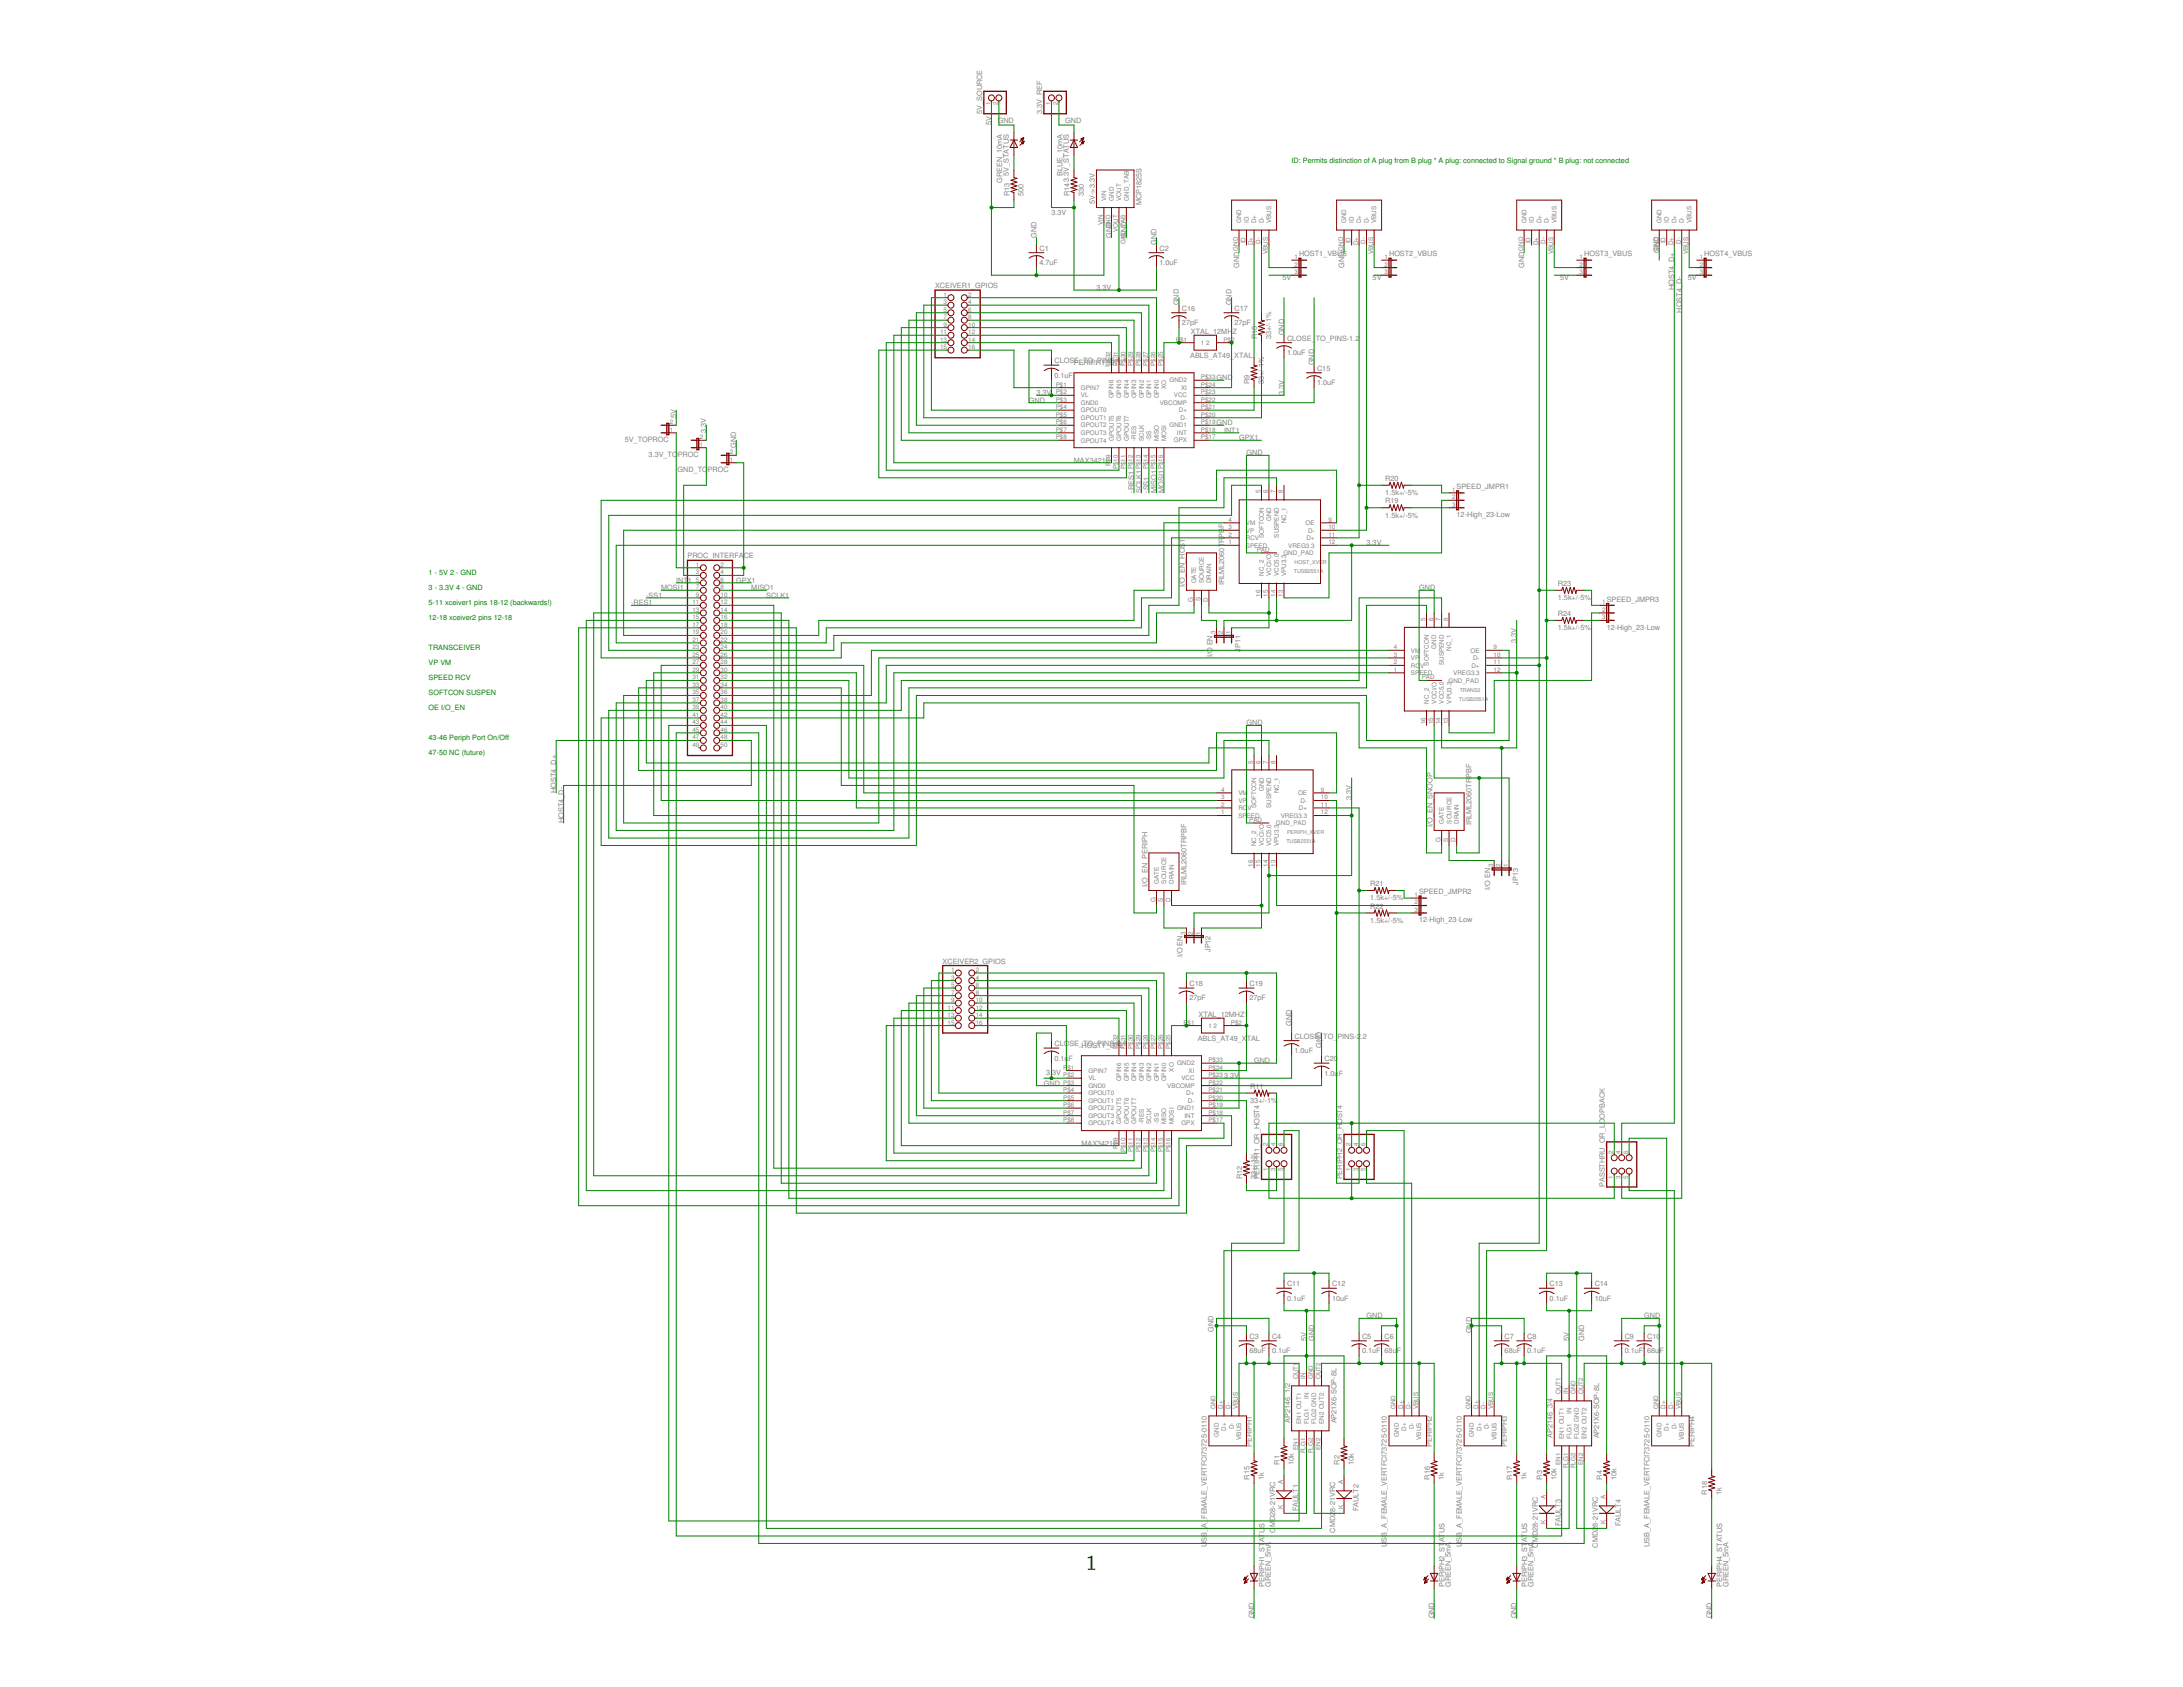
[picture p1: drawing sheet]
<svg xmlns="http://www.w3.org/2000/svg" width="279mm" height="216mm" viewBox="0 0 279 216" stroke-linecap="round" stroke-linejoin="round" font-family="sans-serif">
<defs><g id="words">
<text font-size="2.7" x="139" y="200.9">1</text>
<g font-size=".9" fill="#808080">
<text x="125.7" y="14.6" transform="rotate(-90 125.7 14.6)">5V_SOURCE</text>
<text x="126.9" y="16" transform="rotate(-90 126.9 16)">5V</text>
<text x="127.7" y="15.7">GND</text>
<text x="133.4" y="14.6" transform="rotate(-90 133.4 14.6)">3.3V_REF</text>
<text x="136.3" y="15.7">GND</text>
<text x="128.3" y="23.4" transform="rotate(-90 128.3 23.4)">GREEN_10mA</text>
<text x="129.1" y="22.5" transform="rotate(-90 129.1 22.5)">5V_STATUS</text>
<text x="136" y="22.5" transform="rotate(-90 136 22.5)">BLUE_10mA</text>
<text x="136.8" y="23.3" transform="rotate(-90 136.8 23.3)">3.3V_STATUS</text>
<text x="129.2" y="25.1" transform="rotate(-90 129.2 25.1)">R13</text>
<text x="131" y="25.1" transform="rotate(-90 131 25.1)">500</text>
<text x="134.6" y="27.5">3.3V</text>
<text x="136.9" y="25.1" transform="rotate(-90 136.9 25.1)">R14</text>
<text x="138.7" y="25.1" transform="rotate(-90 138.7 25.1)">330</text>
<text x="140.1" y="26.1" transform="rotate(-90 140.1 26.1)">5V-&gt;3.3V</text>
<text x="146.1" y="26.3" transform="rotate(-90 146.1 26.3)">MCP1825S</text>
<text x="132.6" y="30.4" transform="rotate(-90 132.6 30.4)">GND</text>
<text x="133" y="33.9">4.7uF</text>
<text x="133" y="32.1">C1</text>
<text x="142.3" y="30.4" transform="rotate(-90 142.3 30.4)">GND</text>
<text x="144.2" y="30.4" transform="rotate(-90 144.2 30.4)">GND</text>
<text x="148" y="31.4" transform="rotate(-90 148 31.4)">GND</text>
<text x="148.4" y="33.9">1.0uF</text>
<text x="148.4" y="32.1">C2</text>
<text x="158.6" y="34.3" transform="rotate(-90 158.6 34.3)">GND</text>
<text x="164.2" y="35.9">5V</text>
<text x="166.3" y="32.8">HOST1_VBUS</text>
<text x="172" y="34.3" transform="rotate(-90 172 34.3)">GND</text>
<text x="175.7" y="35.9">5V</text>
<text x="177.8" y="32.8">HOST2_VBUS</text>
<text x="195.1" y="34.3" transform="rotate(-90 195.1 34.3)">GND</text>
<text x="199.7" y="35.9">5V</text>
<text x="202.8" y="32.8">HOST3_VBUS</text>
<text x="212.4" y="32.3" transform="rotate(-90 212.4 32.3)">GND</text>
<text x="216" y="35.9">5V</text>
<text x="218.1" y="32.8">HOST4_VBUS</text>
<text x="119.7" y="36.9">XCEIVER1_GPIOS</text>
<text x="140.3" y="37.1">3.3V</text>
<text x="150.9" y="39.1" transform="rotate(-90 150.9 39.1)">GND</text>
<text x="151.3" y="41.6">27pF</text>
<text x="151.3" y="39.8">C16</text>
<text x="157.6" y="39.1" transform="rotate(-90 157.6 39.1)">GND</text>
<text x="158" y="41.6">27pF</text>
<text x="158" y="39.8">C17</text>
<text x="214.3" y="37.1" transform="rotate(-90 214.3 37.1)">HOST4_D+</text>
<text x="215.2" y="40" transform="rotate(-90 215.2 40)">HOST4_D-</text>
<text x="135" y="46.5">CLOSE_TO_PINS-1.1</text>
<text x="137.5" y="46.7">PERIPH1_CTL</text>
<text x="152.3" y="45.8">ABLS_AT49_XTAL</text>
<text x="152.4" y="42.7">XTAL_12MHZ</text>
<text x="160.9" y="43.4" transform="rotate(-90 160.9 43.4)">R10</text>
<text x="162.7" y="43.4" transform="rotate(-90 162.7 43.4)">33+/-1%</text>
<text x="164.3" y="42.9" transform="rotate(-90 164.3 42.9)">GND</text>
<text x="164.7" y="45.4">1.0uF</text>
<text x="164.7" y="43.6">CLOSE_</text>
<text x="168.2" y="46.7" transform="rotate(-90 168.2 46.7)">GND</text>
<text x="168.4" y="43.6">TO_PINS-1.2</text>
<text x="168.6" y="47.5">C15</text>
<text x="86.6" y="53.5" transform="rotate(-90 86.6 53.5)">5V</text>
<text x="131.7" y="51.5">GND</text>
<text x="132.6" y="50.6">3.3V</text>
<text x="135" y="48.3">0.1uF</text>
<text x="155.7" y="48.7">GND</text>
<text x="159.9" y="49.1" transform="rotate(-90 159.9 49.1)">R9</text>
<text x="161.7" y="49.1" transform="rotate(-90 161.7 49.1)">33+/-1%</text>
<text x="164.3" y="50.6" transform="rotate(-90 164.3 50.6)">3.3V</text>
<text x="168.6" y="49.3">1.0uF</text>
<text x="80" y="56.5">5V_TOPROC</text>
<text x="83" y="58.5">3.3V_TO</text>
<text x="86.7" y="58.5">PROC</text>
<text x="90.4" y="55.4" transform="rotate(-90 90.4 55.4)">3.3V</text>
<text x="94.2" y="57.3" transform="rotate(-90 94.2 57.3)">GND</text>
<text x="137.5" y="59.2">MAX3421E</text>
<text x="155.7" y="54.4">GND</text>
<text x="156.7" y="55.4">INT1</text>
<text x="158.6" y="56.3">GPX1</text>
<text x="159.5" y="58.3">GND</text>
<text x="86.7" y="60.4">GND_TO</text>
<text x="90.6" y="60.4">PROC</text>
<text x="145.1" y="63.1" transform="rotate(-90 145.1 63.1)">-RES1</text>
<text x="146.1" y="63.1" transform="rotate(-90 146.1 63.1)">SCLK1</text>
<text x="147.1" y="63.1" transform="rotate(-90 147.1 63.1)">-SS1</text>
<text x="148" y="63.1" transform="rotate(-90 148 63.1)">MISO1</text>
<text x="149" y="63.1" transform="rotate(-90 149 63.1)">MOSI1</text>
<text x="177.3" y="63.4">1.5k+/-5%</text>
<text x="177.3" y="64.4">R19</text>
<text x="177.3" y="61.5">R20</text>
<text x="186.4" y="62.6">SPEED_JMPR1</text>
<text x="88" y="71.5">PROC_INTERFACE</text>
<text x="174.9" y="69.8">3.3V</text>
<text x="177.3" y="66.2">1.5k+/-5%</text>
<text x="186.4" y="66.2">12-High_23-Low</text>
<text x="80.8" y="77.5">-RES1</text>
<text x="82.7" y="76.5">-SS1</text>
<text x="84.6" y="75.6">MOSI1</text>
<text x="86.6" y="74.6">INT</text>
<text x="88.1" y="74.6">1</text>
<text x="94.2" y="74.6">GPX1</text>
<text x="96.2" y="75.6">MISO1</text>
<text x="98.1" y="76.5">SCLK1</text>
<text x="151.7" y="75.1" transform="rotate(-90 151.7 75.1)">I/O_EN_HOST</text>
<text x="156.7" y="74.9" transform="rotate(-90 156.7 74.9)">IRLML2060TRPBF</text>
<text x="181.6" y="75.6">GND</text>
<text x="199.4" y="76.8">1.5k+/-5%</text>
<text x="199.4" y="75">R23</text>
<text x="205.6" y="77">SPEED_JMPR3</text>
<text x="158.8" y="83.4" transform="rotate(-90 158.8 83.4)">J</text>
<text x="158.8" y="83" transform="rotate(-90 158.8 83)">P11</text>
<text x="194.1" y="82.3" transform="rotate(-90 194.1 82.3)">3.3V</text>
<text x="199.4" y="80.6">1.5k+/-5%</text>
<text x="199.4" y="78.8">R24</text>
<text x="205.6" y="80.6">12-High_23-Low</text>
<text x="155.2" y="84.1" transform="rotate(-90 155.2 84.1)">I/O EN</text>
<text x="159.5" y="92.8">GND</text>
<text x="71.2" y="101.5" transform="rotate(-90 71.2 101.5)">HOST4_D+</text>
<text x="188.4" y="99.6" transform="rotate(-90 188.4 99.6)">PBF</text>
<text x="72.1" y="105.3" transform="rotate(-90 72.1 105.3)">HOST4_D-</text>
<text x="173" y="102.4" transform="rotate(-90 173 102.4)">3.3V</text>
<text x="183.4" y="105.8" transform="rotate(-90 183.4 105.8)">I/O_EN_SNOOP</text>
<text x="188.4" y="105.6" transform="rotate(-90 188.4 105.6)">IRLML2060TR</text>
<text x="146.9" y="113.5" transform="rotate(-90 146.9 113.5)">I/O_EN_PERIPH</text>
<text x="151.9" y="113.3" transform="rotate(-90 151.9 113.3)">IRLML2060TRPBF</text>
<text x="175.4" y="113.4">R21</text>
<text x="190.7" y="113.9" transform="rotate(-90 190.7 113.9)">I/O EN</text>
<text x="194.3" y="113.2" transform="rotate(-90 194.3 113.2)">JP13</text>
<text x="175.4" y="115.2">1.5k+/-5%</text>
<text x="175.4" y="118.1">1.5k+/-5%</text>
<text x="175.4" y="116.3">R22</text>
<text x="181.6" y="118.1">12-High_23-Low</text>
<text x="181.6" y="114.4">SPEED_JMPR2</text>
<text x="120.6" y="123.3">XCEIVER2_GPIOS</text>
<text x="151.3" y="122.5" transform="rotate(-90 151.3 122.5)">I/O EN</text>
<text x="154.9" y="121.8" transform="rotate(-90 154.9 121.8)">JP12</text>
<text x="152.2" y="128">27pF</text>
<text x="152.2" y="126.2">C18</text>
<text x="153.4" y="130.1">XTAL_12MHZ1</text>
<text x="159.9" y="128">27pF</text>
<text x="159.9" y="126.2">C19</text>
<text x="165.3" y="131.3" transform="rotate(-90 165.3 131.3)">GND</text>
<text x="133.9" y="137.6">3.3V</text>
<text x="135" y="135.7">0.1uF</text>
<text x="135" y="133.9">CLOSE_TO_PINS-2.1</text>
<text x="138.4" y="134.1">HOST1_CTL</text>
<text x="153.3" y="133.2">ABLS_AT49_X</text>
<text x="156.7" y="138">3.3V</text>
<text x="159.6" y="133.2">TAL</text>
<text x="160.5" y="136.1">GND</text>
<text x="165.7" y="134.8">1.0uF</text>
<text x="165.7" y="132.9">CLOSE_</text>
<text x="169.1" y="134.1" transform="rotate(-90 169.1 134.1)">GND</text>
<text x="169.4" y="132.9">TO_</text>
<text x="169.5" y="137.6">1.0u</text>
<text x="169.5" y="135.8">C20</text>
<text x="171.2" y="132.9">PINS-2</text>
<text x="171.3" y="137.6">F</text>
<text x="174.2" y="132.9">.2</text>
<text x="133.6" y="138.9">GND</text>
<text x="160" y="141.1">33+/-1%</text>
<text x="160" y="139.3">R11</text>
<text x="138.4" y="146.6">MAX3421E</text>
<text x="159" y="150.9" transform="rotate(-90 159 150.9)">R12</text>
<text x="160.8" y="150.9" transform="rotate(-90 160.8 150.9)">33+/-1%</text>
<text x="161.2" y="150.9" transform="rotate(-90 161.2 150.9)">PERIPH1_OR_HOST4</text>
<text x="171.8" y="150.9" transform="rotate(-90 171.8 150.9)">PERIPH2_OR_HOST4</text>
<text x="205.4" y="151.9" transform="rotate(-90 205.4 151.9)">PASSTHRU_OR_LOOPBACK</text>
<text x="164.7" y="166.5">0.1uF</text>
<text x="164.7" y="164.6">C11</text>
<text x="170.5" y="166.5">10uF</text>
<text x="170.5" y="164.6">C12</text>
<text x="198.3" y="166.5">0.1uF</text>
<text x="198.3" y="164.6">C13</text>
<text x="204.1" y="166.5">10uF</text>
<text x="204.1" y="164.6">C14</text>
<text x="155.3" y="170.4" transform="rotate(-90 155.3 170.4)">GND</text>
<text x="159.9" y="173.2">68uF</text>
<text x="159.9" y="171.4">C3</text>
<text x="162.8" y="173.2">0.1uF</text>
<text x="162.8" y="171.4">C4</text>
<text x="167.2" y="171.6" transform="rotate(-90 167.2 171.6)">5V</text>
<text x="168.2" y="171.6" transform="rotate(-90 168.2 171.6)">GND</text>
<text x="174.3" y="173.2">0.1uF 68u</text>
<text x="174.3" y="171.4">C5</text>
<text x="174.9" y="168.7">GND</text>
<text x="177.2" y="171.4">C6</text>
<text x="178.8" y="173.2">F</text>
<text x="188.4" y="170.6" transform="rotate(-90 188.4 170.6)">GND</text>
<text x="192.6" y="173.2">68uF</text>
<text x="192.6" y="171.4">C7</text>
<text x="195.5" y="173.2">0.1uF</text>
<text x="195.5" y="171.4">C8</text>
<text x="200.8" y="171.6" transform="rotate(-90 200.8 171.6)">5V</text>
<text x="202.8" y="171.6" transform="rotate(-90 202.8 171.6)">GND</text>
<text x="207.9" y="173.2">0.1uF 68u</text>
<text x="207.9" y="171.4">C9</text>
<text x="210.4" y="168.7">GND</text>
<text x="210.8" y="171.4">C10</text>
<text x="212.4" y="173.2">F</text>
<text x="160.2" y="185.2" transform="rotate(-90 160.2 185.2)">PERIPH1</text>
<text x="165.1" y="182.1" transform="rotate(-90 165.1 182.1)">AP2146_1/2</text>
<text x="171.1" y="182.2" transform="rotate(-90 171.1 182.2)">AP21X6-SOP-8L</text>
<text x="183.3" y="185.2" transform="rotate(-90 183.3 185.2)">PERIPH2</text>
<text x="192.9" y="185.2" transform="rotate(-90 192.9 185.2)">PERIPH3</text>
<text x="198.7" y="184" transform="rotate(-90 198.7 184)">AP2146_3/4</text>
<text x="204.7" y="184.1" transform="rotate(-90 204.7 184.1)">AP21X6-SOP-8L</text>
<text x="216.9" y="185.2" transform="rotate(-90 216.9 185.2)">PERIPH4</text>
<text x="159.9" y="189.4" transform="rotate(-90 159.9 189.4)">R15</text>
<text x="161.7" y="189.4" transform="rotate(-90 161.7 189.4)">1k</text>
<text x="163.8" y="187.4" transform="rotate(-90 163.8 187.4)">R1</text>
<text x="165.6" y="187.4" transform="rotate(-90 165.6 187.4)">10k</text>
<text x="171.5" y="187.4" transform="rotate(-90 171.5 187.4)">R2</text>
<text x="173.3" y="187.4" transform="rotate(-90 173.3 187.4)">10k</text>
<text x="183" y="189.4" transform="rotate(-90 183 189.4)">R16</text>
<text x="184.8" y="189.4" transform="rotate(-90 184.8 189.4)">1k</text>
<text x="193.5" y="189.4" transform="rotate(-90 193.5 189.4)">R17</text>
<text x="195.4" y="189.4" transform="rotate(-90 195.4 189.4)">1k</text>
<text x="197.4" y="189.4" transform="rotate(-90 197.4 189.4)">R3</text>
<text x="199.2" y="189.4" transform="rotate(-90 199.2 189.4)">10k</text>
<text x="205.1" y="189.4" transform="rotate(-90 205.1 189.4)">R4</text>
<text x="206.9" y="189.4" transform="rotate(-90 206.9 189.4)">10k</text>
<text x="218.5" y="191.3" transform="rotate(-90 218.5 191.3)">R18</text>
<text x="220.3" y="191.3" transform="rotate(-90 220.3 191.3)">1k</text>
<text x="154.5" y="198" transform="rotate(-90 154.5 198)">U</text>
<text x="154.5" y="197.3" transform="rotate(-90 154.5 197.3)">SB_</text>
<text x="154.5" y="195.5" transform="rotate(-90 154.5 195.5)">A_FEMALE_VERTFCI73725-0110</text>
<text x="161.8" y="197.4" transform="rotate(-90 161.8 197.4)">ATU</text>
<text x="161.8" y="195.5" transform="rotate(-90 161.8 195.5)">S</text>
<text x="163.2" y="196.1" transform="rotate(-90 163.2 196.1)">C</text>
<text x="163.2" y="195.5" transform="rotate(-90 163.2 195.5)">MD28-21VRC</text>
<text x="166.2" y="193.4" transform="rotate(-90 166.2 193.4)">FAULT1</text>
<text x="170.9" y="196.1" transform="rotate(-90 170.9 196.1)">CMD2</text>
<text x="170.9" y="193.5" transform="rotate(-90 170.9 193.5)">8-21VRC</text>
<text x="173.9" y="193.4" transform="rotate(-90 173.9 193.4)">FAULT2</text>
<text x="177.5" y="198" transform="rotate(-90 177.5 198)">U</text>
<text x="177.5" y="197.3" transform="rotate(-90 177.5 197.3)">SB_A_FEMALE_VERTFCI73725-0110</text>
<text x="184.9" y="197.4" transform="rotate(-90 184.9 197.4)">ATUS</text>
<text x="187.1" y="198" transform="rotate(-90 187.1 198)">U</text>
<text x="187.1" y="197.3" transform="rotate(-90 187.1 197.3)">SB_A_FEMALE_VERTFCI73725-0110</text>
<text x="195.5" y="197.4" transform="rotate(-90 195.5 197.4)">ATUS</text>
<text x="196.8" y="197.4" transform="rotate(-90 196.8 197.4)">MD28-21VRC</text>
<text x="199.8" y="195.3" transform="rotate(-90 199.8 195.3)">FAULT3</text>
<text x="204.5" y="195.4" transform="rotate(-90 204.5 195.4)">8-21VRC</text>
<text x="207.5" y="195.3" transform="rotate(-90 207.5 195.3)">FAULT4</text>
<text x="211.1" y="198" transform="rotate(-90 211.1 198)">USB_A_FEMALE_VERTFCI73725-0110</text>
<text x="161.8" y="203.1" transform="rotate(-90 161.8 203.1)">PERIPH1_ST</text>
<text x="162.7" y="203.1" transform="rotate(-90 162.7 203.1)">GREEN_5mA</text>
<text x="184.9" y="203.1" transform="rotate(-90 184.9 203.1)">PERIPH2_ST</text>
<text x="185.7" y="203.1" transform="rotate(-90 185.7 203.1)">GREEN_5mA</text>
<text x="195.5" y="203.1" transform="rotate(-90 195.5 203.1)">PERIPH3_ST</text>
<text x="196.3" y="203.1" transform="rotate(-90 196.3 203.1)">GREEN_5mA</text>
<text x="196.8" y="198" transform="rotate(-90 196.8 198)">C</text>
<text x="204.5" y="198" transform="rotate(-90 204.5 198)">CMD2</text>
<text x="220.4" y="203.1" transform="rotate(-90 220.4 203.1)">PERIPH4_STATUS</text>
<text x="221.2" y="203.1" transform="rotate(-90 221.2 203.1)">GREEN_5mA</text>
<text x="160.5" y="207.1" transform="rotate(-90 160.5 207.1)">GND</text>
<text x="183.5" y="207.1" transform="rotate(-90 183.5 207.1)">GND</text>
<text x="194.1" y="207.1" transform="rotate(-90 194.1 207.1)">GND</text>
<text x="219.1" y="207.1" transform="rotate(-90 219.1 207.1)">GND</text>
</g>
<g font-size=".9" fill="#008000">
<text x="165.3" y="20.8">ID: Permits distinction of A plug from B plug * A plug: connected to Signal ground * B plug: not connected</text>
<text x="54.9" y="73.6">1 - 5V 2 - GND</text>
<text x="54.9" y="75.6">3 - 3.3V 4 - GND</text>
<text x="54.9" y="77.5">5-11 xceiver1 pins 18-12 (backwards!)</text>
<text x="54.9" y="83.2">TRANSCEIVER</text>
<text x="54.9" y="79.4">12-18 xceiver2 pins 12-18</text>
<text x="54.9" y="85.2">VP VM</text>
<text x="54.9" y="87.1">SPEED RCV</text>
<text x="54.9" y="89">SOFTCON SUSPEN</text>
<text x="54.9" y="90.9">OE I/O_EN</text>
<text x="54.9" y="94.8">43-46 Periph Port On/Off</text>
<text x="54.9" y="96.7">47-50 NC (future)</text>
</g>
<g font-size=".8" fill="#808080">
<text x="126.8" y="13.5" transform="rotate(-90 126.8 13.5)">1</text>
<text x="127.7" y="13.5" transform="rotate(-90 127.7 13.5)">2</text>
<text x="134.4" y="13.5" transform="rotate(-90 134.4 13.5)">1</text>
<text x="135.4" y="13.5" transform="rotate(-90 135.4 13.5)">2</text>
<text x="141.2" y="28.8" transform="rotate(-90 141.2 28.8)">VIN</text>
<text x="141.6" y="25.7" transform="rotate(-90 141.6 25.7)">VIN</text>
<text x="142.1" y="29.2" transform="rotate(-90 142.1 29.2)">GND</text>
<text x="142.5" y="25.7" transform="rotate(-90 142.5 25.7)">GND</text>
<text x="143.1" y="29.7" transform="rotate(-90 143.1 29.7)">VOUT</text>
<text x="143.5" y="25.7" transform="rotate(-90 143.5 25.7)">VOUT</text>
<text x="144.5" y="25.7" transform="rotate(-90 144.5 25.7)">GND_TAB</text>
<text x="158.9" y="28.6" transform="rotate(-90 158.9 28.6)">GND</text>
<text x="159.8" y="28.6" transform="rotate(-90 159.8 28.6)">ID</text>
<text x="160.8" y="28.6" transform="rotate(-90 160.8 28.6)">D+</text>
<text x="161.7" y="28.6" transform="rotate(-90 161.7 28.6)">D-</text>
<text x="162.7" y="28.6" transform="rotate(-90 162.7 28.6)">VBUS</text>
<text x="172.3" y="28.6" transform="rotate(-90 172.3 28.6)">GND</text>
<text x="173.3" y="28.6" transform="rotate(-90 173.3 28.6)">ID</text>
<text x="174.2" y="28.6" transform="rotate(-90 174.2 28.6)">D+</text>
<text x="175.2" y="28.6" transform="rotate(-90 175.2 28.6)">D-</text>
<text x="176.2" y="28.6" transform="rotate(-90 176.2 28.6)">VBUS</text>
<text x="195.4" y="28.6" transform="rotate(-90 195.4 28.6)">GND</text>
<text x="196.3" y="28.6" transform="rotate(-90 196.3 28.6)">ID</text>
<text x="197.3" y="28.6" transform="rotate(-90 197.3 28.6)">D+</text>
<text x="198.2" y="28.6" transform="rotate(-90 198.2 28.6)">D-</text>
<text x="199.2" y="28.6" transform="rotate(-90 199.2 28.6)">VBUS</text>
<text x="212.6" y="28.6" transform="rotate(-90 212.6 28.6)">GND</text>
<text x="213.6" y="28.6" transform="rotate(-90 213.6 28.6)">ID</text>
<text x="214.6" y="28.6" transform="rotate(-90 214.6 28.6)">D+</text>
<text x="215.5" y="28.6" transform="rotate(-90 215.5 28.6)">D-</text>
<text x="216.5" y="28.6" transform="rotate(-90 216.5 28.6)">VBUS</text>
<text x="144" y="31.2" transform="rotate(-90 144 31.2)">GND_TAB</text>
<text x="158.4" y="32.1" transform="rotate(-90 158.4 32.1)">GND</text>
<text x="159.4" y="31.1" transform="rotate(-90 159.4 31.1)">ID</text>
<text x="160.4" y="31.4" transform="rotate(-90 160.4 31.4)">D+</text>
<text x="161.3" y="31.2" transform="rotate(-90 161.3 31.2)">D-</text>
<text x="162.3" y="32.5" transform="rotate(-90 162.3 32.5)">VBUS</text>
<text x="165.7" y="33.2">1</text>
<text x="165.7" y="34.1">2</text>
<text x="165.7" y="35.1">3</text>
<text x="171.9" y="32.1" transform="rotate(-90 171.9 32.1)">GND</text>
<text x="172.9" y="31.1" transform="rotate(-90 172.9 31.1)">ID</text>
<text x="173.8" y="31.4" transform="rotate(-90 173.8 31.4)">D+</text>
<text x="174.8" y="31.2" transform="rotate(-90 174.8 31.2)">D-</text>
<text x="175.7" y="32.5" transform="rotate(-90 175.7 32.5)">VBUS</text>
<text x="177.2" y="33.2">1</text>
<text x="177.2" y="34.1">2</text>
<text x="177.2" y="35.1">3</text>
<text x="194.9" y="32.1" transform="rotate(-90 194.9 32.1)">GND</text>
<text x="195.9" y="31.1" transform="rotate(-90 195.9 31.1)">ID</text>
<text x="196.9" y="31.4" transform="rotate(-90 196.9 31.4)">D+</text>
<text x="197.8" y="31.2" transform="rotate(-90 197.8 31.2)">D-</text>
<text x="198.8" y="32.5" transform="rotate(-90 198.8 32.5)">VBUS</text>
<text x="202.2" y="33.2">1</text>
<text x="202.2" y="34.1">2</text>
<text x="202.2" y="35.1">3</text>
<text x="213.2" y="31.1" transform="rotate(-90 213.2 31.1)">ID</text>
<text x="214.1" y="31.4" transform="rotate(-90 214.1 31.4)">D+</text>
<text x="215.1" y="31.2" transform="rotate(-90 215.1 31.2)">D-</text>
<text x="216.1" y="32.5" transform="rotate(-90 216.1 32.5)">VBUS</text>
<text x="217.5" y="33.2">1</text>
<text x="217.5" y="34.1">2</text>
<text x="217.5" y="35.1">3</text>
<text x="120.8" y="38">1</text>
<text x="120.8" y="38.9">3</text>
<text x="120.8" y="39.9">5</text>
<text x="120.8" y="40.8">7</text>
<text x="120.8" y="41.8">9</text>
<text x="123.9" y="38">2</text>
<text x="123.9" y="38.9">4</text>
<text x="123.9" y="39.9">6</text>
<text x="123.9" y="40.8">8</text>
<text x="123.9" y="41.8">10</text>
<text x="120.3" y="42.8">11</text>
<text x="120.3" y="43.7">13</text>
<text x="120.3" y="44.7">15</text>
<text x="123.9" y="42.8">12</text>
<text x="123.9" y="43.7">14</text>
<text x="123.9" y="44.7">16</text>
<text x="142.1" y="46.8" transform="rotate(-90 142.1 46.8)">P$32</text>
<text x="143.1" y="46.8" transform="rotate(-90 143.1 46.8)">P$31</text>
<text x="144" y="46.8" transform="rotate(-90 144 46.8)">P$30</text>
<text x="145" y="46.8" transform="rotate(-90 145 46.8)">P$29</text>
<text x="146" y="46.8" transform="rotate(-90 146 46.8)">P$28</text>
<text x="146.9" y="46.8" transform="rotate(-90 146.9 46.8)">P$27</text>
<text x="147.9" y="46.8" transform="rotate(-90 147.9 46.8)">P$26</text>
<text x="148.8" y="46.8" transform="rotate(-90 148.8 46.8)">P$25</text>
<text x="150.5" y="43.7">P$1</text>
<text x="153.7" y="44.1">1</text>
<text x="154.4" y="44.1">2</text>
<text x="156.6" y="43.7">P$2</text>
<text x="135.1" y="49.5">P$1</text>
<text x="135.1" y="50.4">P$2</text>
<text x="135.1" y="51.4">P$3</text>
<text x="135.1" y="52.4">P$4</text>
<text x="135.1" y="53.3">P$5</text>
<text x="138.3" y="49.9">GPIN7</text>
<text x="138.3" y="50.9">VL</text>
<text x="138.3" y="51.8">GND0</text>
<text x="138.3" y="52.8">GPOUT0</text>
<text x="138.3" y="53.8">GPOUT1</text>
<text x="142.5" y="51" transform="rotate(-90 142.5 51)">GPIN6</text>
<text x="143.5" y="51" transform="rotate(-90 143.5 51)">GPIN5</text>
<text x="144.5" y="51" transform="rotate(-90 144.5 51)">GPIN4</text>
<text x="145.4" y="51" transform="rotate(-90 145.4 51)">GPIN3</text>
<text x="146.4" y="51" transform="rotate(-90 146.4 51)">GPIN2</text>
<text x="147.3" y="51" transform="rotate(-90 147.3 51)">GPIN1</text>
<text x="148.3" y="51" transform="rotate(-90 148.3 51)">GPIN0</text>
<text x="148.4" y="51.8">VBCOMP</text>
<text x="149.3" y="49.7" transform="rotate(-90 149.3 49.7)">XO</text>
<text x="149.7" y="48.9">GND2</text>
<text x="150.2" y="50.9">VCC</text>
<text x="150.9" y="52.8">D+</text>
<text x="151.1" y="53.7">D-</text>
<text x="151.2" y="49.9">XI</text>
<text x="153.7" y="53.3">P$20</text>
<text x="153.7" y="52.4">P$21</text>
<text x="153.7" y="51.4">P$22</text>
<text x="153.7" y="50.4">P$23</text>
<text x="153.7" y="49.5">P$24</text>
<text x="153.7" y="48.5">P$33</text>
<text x="85.7" y="55.2">1</text>
<text x="85.7" y="54.3">2</text>
<text x="89.6" y="57.2">1</text>
<text x="89.6" y="56.2">2</text>
<text x="93.4" y="59.1">1</text>
<text x="93.4" y="58.1">2</text>
<text x="135.1" y="54.3">P$6</text>
<text x="135.1" y="55.2">P$7</text>
<text x="135.1" y="56.2">P$8</text>
<text x="138.3" y="54.7">GPOUT2</text>
<text x="138.3" y="55.7">GPOUT3</text>
<text x="138.3" y="56.6">GPOUT4</text>
<text x="142.1" y="59.6" transform="rotate(-90 142.1 59.6)">P</text>
<text x="142.1" y="59.1" transform="rotate(-90 142.1 59.1)">$9</text>
<text x="142.5" y="56.4" transform="rotate(-90 142.5 56.4)">GPOUT5</text>
<text x="143.5" y="56.4" transform="rotate(-90 143.5 56.4)">GPOUT6</text>
<text x="144.5" y="56.4" transform="rotate(-90 144.5 56.4)">GPOUT7</text>
<text x="145.4" y="56.4" transform="rotate(-90 145.4 56.4)">-RES</text>
<text x="146.4" y="56.4" transform="rotate(-90 146.4 56.4)">SCLK</text>
<text x="147.3" y="56.4" transform="rotate(-90 147.3 56.4)">-SS</text>
<text x="148.3" y="56.4" transform="rotate(-90 148.3 56.4)">MISO</text>
<text x="149.3" y="56.4" transform="rotate(-90 149.3 56.4)">MOSI</text>
<text x="149.7" y="54.7">GND1</text>
<text x="150.2" y="56.6">GPX</text>
<text x="150.6" y="55.7">INT</text>
<text x="153.7" y="56.2">P$17</text>
<text x="153.7" y="55.2">P$18</text>
<text x="153.7" y="54.3">P$19</text>
<text x="143.1" y="60.1" transform="rotate(-90 143.1 60.1)">P$10</text>
<text x="144" y="60.1" transform="rotate(-90 144 60.1)">P$11</text>
<text x="145" y="60.1" transform="rotate(-90 145 60.1)">P$12</text>
<text x="146" y="60.1" transform="rotate(-90 146 60.1)">P$13</text>
<text x="146.9" y="60.1" transform="rotate(-90 146.9 60.1)">P$14</text>
<text x="147.9" y="60.1" transform="rotate(-90 147.9 60.1)">P$15</text>
<text x="148.8" y="60.1" transform="rotate(-90 148.8 60.1)">P$16</text>
<text x="161.3" y="63.1" transform="rotate(-90 161.3 63.1)">5</text>
<text x="162.3" y="63.1" transform="rotate(-90 162.3 63.1)">6</text>
<text x="163.2" y="63.1" transform="rotate(-90 163.2 63.1)">7</text>
<text x="164.2" y="63.1" transform="rotate(-90 164.2 63.1)">8</text>
<text x="185.9" y="62.9">1</text>
<text x="185.9" y="63.9">2</text>
<text x="185.9" y="64.9">3</text>
<text x="157.3" y="66.8">4</text>
<text x="157.3" y="67.7">3</text>
<text x="157.3" y="68.7">2</text>
<text x="157.3" y="69.7">1</text>
<text x="159.5" y="67.2">VM</text>
<text x="159.5" y="68.2">VP</text>
<text x="159.5" y="69.1">RCV</text>
<text x="159.5" y="70.1">SPEED</text>
<text x="160.8" y="70.6">PAD</text>
<text x="161.7" y="68.8" transform="rotate(-90 161.7 68.8)">SOFTCON</text>
<text x="162.7" y="66.7" transform="rotate(-90 162.7 66.7)">GND</text>
<text x="163.7" y="68.8" transform="rotate(-90 163.7 68.8)">SUSPEND</text>
<text x="164.3" y="71">GND_PAD</text>
<text x="164.6" y="67" transform="rotate(-90 164.6 67)">NC_1</text>
<text x="164.9" y="70.1">VREG3.3</text>
<text x="167.1" y="67.2">OE</text>
<text x="167.2" y="69.1">D+</text>
<text x="167.4" y="68.2">D-</text>
<text x="170" y="69.7">12</text>
<text x="170" y="68.7">11</text>
<text x="170" y="67.7">10</text>
<text x="170" y="66.8">9</text>
<text x="88.6" y="77.3">11</text>
<text x="89.1" y="72.5">1</text>
<text x="89.1" y="73.5">3</text>
<text x="89.1" y="74.5">5</text>
<text x="89.1" y="75.4">7</text>
<text x="89.1" y="76.4">9</text>
<text x="92.2" y="72.5">2</text>
<text x="92.2" y="73.5">4</text>
<text x="92.2" y="74.5">6</text>
<text x="92.2" y="75.4">8</text>
<text x="92.2" y="76.4">10</text>
<text x="92.2" y="77.3">12</text>
<text x="152.7" y="77.1" transform="rotate(-90 152.7 77.1)">G</text>
<text x="153.1" y="74.7" transform="rotate(-90 153.1 74.7)">GATE</text>
<text x="153.6" y="77" transform="rotate(-90 153.6 77)">S</text>
<text x="154.1" y="74.7" transform="rotate(-90 154.1 74.7)">SOURCE</text>
<text x="154.6" y="77" transform="rotate(-90 154.6 77)">D</text>
<text x="155" y="74.7" transform="rotate(-90 155 74.7)">DRAIN</text>
<text x="161.3" y="76.4" transform="rotate(-90 161.3 76.4)">16</text>
<text x="161.7" y="73.7" transform="rotate(-90 161.7 73.7)">NC_2</text>
<text x="162.3" y="76.4" transform="rotate(-90 162.3 76.4)">15</text>
<text x="162.7" y="73.7" transform="rotate(-90 162.7 73.7)">VCCI/O</text>
<text x="163.2" y="76.4" transform="rotate(-90 163.2 76.4)">14</text>
<text x="163.7" y="73.7" transform="rotate(-90 163.7 73.7)">VCC5.0</text>
<text x="164.2" y="76.4" transform="rotate(-90 164.2 76.4)">13</text>
<text x="164.6" y="73.7" transform="rotate(-90 164.6 73.7)">VPU3.3</text>
<text x="205.1" y="77.3">1</text>
<text x="88.6" y="78.3">13</text>
<text x="88.6" y="79.3">15</text>
<text x="88.6" y="80.2">17</text>
<text x="88.6" y="81.2">19</text>
<text x="88.6" y="82.1">21</text>
<text x="88.6" y="83.1">23</text>
<text x="92.2" y="78.3">14</text>
<text x="92.2" y="79.3">16</text>
<text x="92.2" y="80.2">18</text>
<text x="92.2" y="81.2">20</text>
<text x="92.2" y="82.1">22</text>
<text x="92.2" y="83.1">24</text>
<text x="155.6" y="81.2" transform="rotate(-90 155.6 81.2)">3</text>
<text x="156.5" y="81.2" transform="rotate(-90 156.5 81.2)">2</text>
<text x="157.5" y="81.2" transform="rotate(-90 157.5 81.2)">1</text>
<text x="178.4" y="83.1">4</text>
<text x="180.6" y="83.5">VM</text>
<text x="182.5" y="79.5" transform="rotate(-90 182.5 79.5)">5</text>
<text x="183.4" y="79.5" transform="rotate(-90 183.4 79.5)">6</text>
<text x="183.8" y="83" transform="rotate(-90 183.8 83)">GND</text>
<text x="184.4" y="79.5" transform="rotate(-90 184.4 79.5)">7</text>
<text x="185.3" y="79.5" transform="rotate(-90 185.3 79.5)">8</text>
<text x="185.8" y="83.3" transform="rotate(-90 185.8 83.3)">NC_1</text>
<text x="188.2" y="83.5">OE</text>
<text x="191.2" y="83.1">9</text>
<text x="205.1" y="78.3">2</text>
<text x="205.1" y="79.3">3</text>
<text x="88.6" y="84.1">25</text>
<text x="88.6" y="85">27</text>
<text x="88.6" y="86">29</text>
<text x="88.6" y="86.9">31</text>
<text x="88.6" y="87.9">33</text>
<text x="88.6" y="88.9">35</text>
<text x="88.6" y="89.8">37</text>
<text x="92.2" y="84.1">26</text>
<text x="92.2" y="85">28</text>
<text x="92.2" y="86">30</text>
<text x="92.2" y="86.9">32</text>
<text x="92.2" y="87.9">34</text>
<text x="92.2" y="88.9">36</text>
<text x="92.2" y="89.8">38</text>
<text x="178.4" y="84.1">3</text>
<text x="178.4" y="85">2</text>
<text x="178.4" y="86">1</text>
<text x="180.6" y="84.5">VP</text>
<text x="180.6" y="85.4">RC</text>
<text x="180.6" y="86.4">SP</text>
<text x="181.7" y="86.4">EED</text>
<text x="181.8" y="85.4">V</text>
<text x="182" y="86.9">PAD</text>
<text x="182.9" y="85.2" transform="rotate(-90 182.9 85.2)">SOFTCON</text>
<text x="184.8" y="85.1" transform="rotate(-90 184.8 85.1)">SUSPEND</text>
<text x="185.4" y="87.4">GND_PAD</text>
<text x="186" y="86.4">VREG3.3</text>
<text x="188.3" y="85.4">D+</text>
<text x="188.5" y="84.5">D-</text>
<text x="191.2" y="86">12</text>
<text x="191.2" y="85">11</text>
<text x="191.2" y="84.1">10</text>
<text x="88.6" y="90.8">39</text>
<text x="88.6" y="91.7">41</text>
<text x="88.6" y="92.7">43</text>
<text x="88.6" y="93.7">45</text>
<text x="88.6" y="94.6">47</text>
<text x="88.6" y="95.6">49</text>
<text x="92.2" y="90.8">40</text>
<text x="92.2" y="91.7">42</text>
<text x="92.2" y="92.7">44</text>
<text x="92.2" y="93.7">46</text>
<text x="92.2" y="94.6">48</text>
<text x="92.2" y="95.6">50</text>
<text x="182.5" y="92.7" transform="rotate(-90 182.5 92.7)">16</text>
<text x="182.9" y="90" transform="rotate(-90 182.9 90)">NC_2</text>
<text x="183.4" y="92.7" transform="rotate(-90 183.4 92.7)">15</text>
<text x="183.8" y="90" transform="rotate(-90 183.8 90)">VCCI/O</text>
<text x="184.4" y="92.7" transform="rotate(-90 184.4 92.7)">14</text>
<text x="184.8" y="90" transform="rotate(-90 184.8 90)">VCC5.0</text>
<text x="185.3" y="92.7" transform="rotate(-90 185.3 92.7)">13</text>
<text x="185.8" y="90" transform="rotate(-90 185.8 90)">VPU3.3</text>
<text x="156.3" y="101.3">4</text>
<text x="158.5" y="101.8">VM</text>
<text x="160.4" y="97.7" transform="rotate(-90 160.4 97.7)">5</text>
<text x="161.3" y="97.7" transform="rotate(-90 161.3 97.7)">6</text>
<text x="161.7" y="101.3" transform="rotate(-90 161.7 101.3)">GND</text>
<text x="162.3" y="97.7" transform="rotate(-90 162.3 97.7)">7</text>
<text x="163.2" y="97.7" transform="rotate(-90 163.2 97.7)">8</text>
<text x="163.7" y="101.5" transform="rotate(-90 163.7 101.5)">NC_1</text>
<text x="166.1" y="101.8">OE</text>
<text x="169.1" y="101.3">9</text>
<text x="156.3" y="102.3">3</text>
<text x="156.3" y="103.3">2</text>
<text x="156.3" y="104.2">1</text>
<text x="158.5" y="102.7">VP</text>
<text x="158.5" y="103.7">RC</text>
<text x="158.5" y="104.7">SP</text>
<text x="159.6" y="104.7">EED</text>
<text x="159.7" y="103.7">V</text>
<text x="159.9" y="105.2">PAD</text>
<text x="160.8" y="103.4" transform="rotate(-90 160.8 103.4)">SOFTCON</text>
<text x="162.7" y="103.4" transform="rotate(-90 162.7 103.4)">SUSPEND</text>
<text x="163.3" y="105.6">GND_PAD</text>
<text x="163.9" y="104.6">VREG3.3</text>
<text x="166.2" y="103.7">D+</text>
<text x="166.5" y="102.7">D-</text>
<text x="169.1" y="104.2">12</text>
<text x="169.1" y="103.3">11</text>
<text x="169.1" y="102.3">10</text>
<text x="184.4" y="107.8" transform="rotate(-90 184.4 107.8)">G</text>
<text x="184.8" y="105.4" transform="rotate(-90 184.8 105.4)">GATE</text>
<text x="185.3" y="107.7" transform="rotate(-90 185.3 107.7)">S</text>
<text x="185.8" y="105.4" transform="rotate(-90 185.8 105.4)">SOURCE</text>
<text x="186.3" y="107.7" transform="rotate(-90 186.3 107.7)">D</text>
<text x="186.7" y="105.4" transform="rotate(-90 186.7 105.4)">DRAIN</text>
<text x="148.3" y="113.1" transform="rotate(-90 148.3 113.1)">GATE</text>
<text x="149.3" y="113.1" transform="rotate(-90 149.3 113.1)">SOURCE</text>
<text x="150.2" y="113.1" transform="rotate(-90 150.2 113.1)">DRAIN</text>
<text x="160.4" y="110.9" transform="rotate(-90 160.4 110.9)">16</text>
<text x="160.8" y="108.3" transform="rotate(-90 160.8 108.3)">NC_2</text>
<text x="161.3" y="110.9" transform="rotate(-90 161.3 110.9)">15</text>
<text x="161.7" y="108.3" transform="rotate(-90 161.7 108.3)">VCCI/O</text>
<text x="162.3" y="110.9" transform="rotate(-90 162.3 110.9)">14</text>
<text x="162.7" y="108.3" transform="rotate(-90 162.7 108.3)">VCC5.0</text>
<text x="163.2" y="110.9" transform="rotate(-90 163.2 110.9)">13</text>
<text x="163.7" y="108.3" transform="rotate(-90 163.7 108.3)">VPU3.3</text>
<text x="191.1" y="111" transform="rotate(-90 191.1 111)">3</text>
<text x="192.1" y="111" transform="rotate(-90 192.1 111)">2</text>
<text x="193" y="111" transform="rotate(-90 193 111)">1</text>
<text x="147.9" y="115.5" transform="rotate(-90 147.9 115.5)">G</text>
<text x="148.8" y="115.4" transform="rotate(-90 148.8 115.4)">S</text>
<text x="149.8" y="115.4" transform="rotate(-90 149.8 115.4)">D</text>
<text x="151.7" y="119.6" transform="rotate(-90 151.7 119.6)">3</text>
<text x="152.7" y="119.6" transform="rotate(-90 152.7 119.6)">2</text>
<text x="153.6" y="119.6" transform="rotate(-90 153.6 119.6)">1</text>
<text x="181" y="114.8">1</text>
<text x="181" y="115.8">2</text>
<text x="181" y="116.7">3</text>
<text x="121.7" y="124.4">1</text>
<text x="121.7" y="125.4">3</text>
<text x="124.9" y="124.4">2</text>
<text x="124.9" y="125.4">4</text>
<text x="121.3" y="129.2">11</text>
<text x="121.3" y="130.2">13</text>
<text x="121.3" y="131.1">15</text>
<text x="121.7" y="126.3">5</text>
<text x="121.7" y="127.3">7</text>
<text x="121.7" y="128.2">9</text>
<text x="124.9" y="126.3">6</text>
<text x="124.9" y="127.3">8</text>
<text x="124.9" y="128.2">10</text>
<text x="124.9" y="129.2">12</text>
<text x="124.9" y="130.2">14</text>
<text x="124.9" y="131.1">16</text>
<text x="151.5" y="131.1">P</text>
<text x="152" y="131.1">$1</text>
<text x="154.7" y="131.5">1</text>
<text x="155.3" y="131.5">2</text>
<text x="157.5" y="131.1">P$2</text>
<text x="136.1" y="136.9">P</text>
<text x="136.1" y="137.8">P$2</text>
<text x="136.6" y="136.9">$1</text>
<text x="139.3" y="137.3">GPIN7</text>
<text x="143.1" y="134.2" transform="rotate(-90 143.1 134.2)">P$32</text>
<text x="144" y="134.2" transform="rotate(-90 144 134.2)">P$31</text>
<text x="145" y="134.2" transform="rotate(-90 145 134.2)">P$30</text>
<text x="146" y="134.2" transform="rotate(-90 146 134.2)">P$29</text>
<text x="146.9" y="134.2" transform="rotate(-90 146.9 134.2)">P$28</text>
<text x="147.9" y="134.2" transform="rotate(-90 147.9 134.2)">P$27</text>
<text x="148.8" y="134.2" transform="rotate(-90 148.8 134.2)">P$26</text>
<text x="149.8" y="134.2" transform="rotate(-90 149.8 134.2)">P$25</text>
<text x="150.2" y="137.1" transform="rotate(-90 150.2 137.1)">XO</text>
<text x="150.7" y="136.3">GND2</text>
<text x="152.1" y="137.3">XI</text>
<text x="154.7" y="137.8">P$23</text>
<text x="154.7" y="136.9">P$24</text>
<text x="154.7" y="135.9">P$33</text>
<text x="136.1" y="138.8">P$3</text>
<text x="136.1" y="139.8">P$4</text>
<text x="136.1" y="140.7">P$5</text>
<text x="136.1" y="141.7">P$6</text>
<text x="136.1" y="142.6">P$7</text>
<text x="136.1" y="143.6">P$8</text>
<text x="139.3" y="138.3">VL</text>
<text x="139.3" y="139.2">GND0</text>
<text x="139.3" y="140.2">GPOUT0</text>
<text x="139.3" y="141.1">GPOUT1</text>
<text x="139.3" y="142.1">GPOUT2</text>
<text x="139.3" y="143.1">GPOUT3</text>
<text x="143.5" y="138.4" transform="rotate(-90 143.5 138.4)">GPIN6</text>
<text x="143.5" y="143.8" transform="rotate(-90 143.5 143.8)">GPOUT5</text>
<text x="144.5" y="138.4" transform="rotate(-90 144.5 138.4)">GPIN5</text>
<text x="144.5" y="143.8" transform="rotate(-90 144.5 143.8)">GPOUT6</text>
<text x="145.4" y="138.4" transform="rotate(-90 145.4 138.4)">GPIN4</text>
<text x="145.4" y="143.8" transform="rotate(-90 145.4 143.8)">GPOUT7</text>
<text x="146.4" y="138.4" transform="rotate(-90 146.4 138.4)">GPIN3</text>
<text x="146.4" y="143.8" transform="rotate(-90 146.4 143.8)">-RES</text>
<text x="147.3" y="138.4" transform="rotate(-90 147.3 138.4)">GPIN2</text>
<text x="147.3" y="143.8" transform="rotate(-90 147.3 143.8)">SCLK</text>
<text x="148.3" y="138.4" transform="rotate(-90 148.3 138.4)">GPIN1</text>
<text x="148.3" y="143.8" transform="rotate(-90 148.3 143.8)">-SS</text>
<text x="149.3" y="138.4" transform="rotate(-90 149.3 138.4)">GPIN0</text>
<text x="149.3" y="143.8" transform="rotate(-90 149.3 143.8)">MISO</text>
<text x="149.4" y="139.2">VBCOMP</text>
<text x="150.2" y="143.8" transform="rotate(-90 150.2 143.8)">MOSI</text>
<text x="150.7" y="142.1">GND1</text>
<text x="151.2" y="138.3">VCC</text>
<text x="151.6" y="143.1">INT</text>
<text x="151.8" y="140.2">D+</text>
<text x="152" y="141.1">D-</text>
<text x="154.7" y="143.6">P$17</text>
<text x="154.7" y="142.6">P$18</text>
<text x="154.7" y="141.7">P$19</text>
<text x="154.7" y="140.7">P$20</text>
<text x="154.7" y="139.8">P$21</text>
<text x="154.7" y="138.8">P$22</text>
<text x="139.3" y="144">GPOUT4</text>
<text x="143.1" y="147" transform="rotate(-90 143.1 147)">P</text>
<text x="143.1" y="146.5" transform="rotate(-90 143.1 146.5)">$9</text>
<text x="144" y="147.5" transform="rotate(-90 144 147.5)">P$10</text>
<text x="145" y="147.5" transform="rotate(-90 145 147.5)">P$11</text>
<text x="146" y="147.5" transform="rotate(-90 146 147.5)">P$12</text>
<text x="146.9" y="147.5" transform="rotate(-90 146.9 147.5)">P$13</text>
<text x="147.9" y="147.5" transform="rotate(-90 147.9 147.5)">P$14</text>
<text x="148.8" y="147.5" transform="rotate(-90 148.8 147.5)">P$15</text>
<text x="149.8" y="147.5" transform="rotate(-90 149.8 147.5)">P$16</text>
<text x="151.2" y="144">GPX</text>
<text x="162.3" y="149.9" transform="rotate(-90 162.3 149.9)">1</text>
<text x="162.3" y="146.7" transform="rotate(-90 162.3 146.7)">2</text>
<text x="163.2" y="149.9" transform="rotate(-90 163.2 149.9)">3</text>
<text x="163.2" y="146.7" transform="rotate(-90 163.2 146.7)">4</text>
<text x="164.2" y="149.9" transform="rotate(-90 164.2 149.9)">5</text>
<text x="164.2" y="146.7" transform="rotate(-90 164.2 146.7)">6</text>
<text x="172.9" y="149.9" transform="rotate(-90 172.9 149.9)">1</text>
<text x="172.9" y="146.7" transform="rotate(-90 172.9 146.7)">2</text>
<text x="173.8" y="149.9" transform="rotate(-90 173.8 149.9)">3</text>
<text x="173.8" y="146.7" transform="rotate(-90 173.8 146.7)">4</text>
<text x="174.8" y="149.9" transform="rotate(-90 174.8 149.9)">5</text>
<text x="174.8" y="146.7" transform="rotate(-90 174.8 146.7)">6</text>
<text x="206.5" y="147.7" transform="rotate(-90 206.5 147.7)">2</text>
<text x="207.4" y="147.7" transform="rotate(-90 207.4 147.7)">4</text>
<text x="208.4" y="147.7" transform="rotate(-90 208.4 147.7)">6</text>
<text x="206.5" y="150.8" transform="rotate(-90 206.5 150.8)">1</text>
<text x="207.4" y="150.8" transform="rotate(-90 207.4 150.8)">3</text>
<text x="208.4" y="150.8" transform="rotate(-90 208.4 150.8)">5</text>
<text x="166.1" y="176.5" transform="rotate(-90 166.1 176.5)">OUT1</text>
<text x="167.1" y="176.5" transform="rotate(-90 167.1 176.5)">IN</text>
<text x="167.5" y="179" transform="rotate(-90 167.5 179)">IN</text>
<text x="168" y="176.5" transform="rotate(-90 168 176.5)">GND</text>
<text x="169" y="176.5" transform="rotate(-90 169 176.5)">OUT2</text>
<text x="199.7" y="178.4" transform="rotate(-90 199.7 178.4)">OUT1</text>
<text x="200.7" y="178.4" transform="rotate(-90 200.7 178.4)">IN</text>
<text x="201.7" y="178.4" transform="rotate(-90 201.7 178.4)">GND</text>
<text x="202.6" y="178.4" transform="rotate(-90 202.6 178.4)">OUT2</text>
<text x="155.6" y="180.3" transform="rotate(-90 155.6 180.3)">GND</text>
<text x="156" y="183.9" transform="rotate(-90 156 183.9)">GND</text>
<text x="156.5" y="180.3" transform="rotate(-90 156.5 180.3)">D+</text>
<text x="156.9" y="183.1" transform="rotate(-90 156.9 183.1)">D+</text>
<text x="157.5" y="180.3" transform="rotate(-90 157.5 180.3)">D-</text>
<text x="157.9" y="182.9" transform="rotate(-90 157.9 182.9)">D-</text>
<text x="158.4" y="180.3" transform="rotate(-90 158.4 180.3)">VBUS</text>
<text x="158.9" y="184.3" transform="rotate(-90 158.9 184.3)">VBUS</text>
<text x="166.1" y="185.6" transform="rotate(-90 166.1 185.6)">EN1</text>
<text x="166.6" y="182.2" transform="rotate(-90 166.6 182.2)">EN1 OUT1</text>
<text x="167.5" y="182.2" transform="rotate(-90 167.5 182.2)">FLG1</text>
<text x="168.5" y="182.2" transform="rotate(-90 168.5 182.2)">FLG2 GND</text>
<text x="169" y="185.6" transform="rotate(-90 169 185.6)">EN2</text>
<text x="169.4" y="182.2" transform="rotate(-90 169.4 182.2)">EN2 OUT2</text>
<text x="178.6" y="180.3" transform="rotate(-90 178.6 180.3)">GND</text>
<text x="179" y="183.9" transform="rotate(-90 179 183.9)">GND</text>
<text x="179.6" y="180.3" transform="rotate(-90 179.6 180.3)">D+</text>
<text x="180" y="183.1" transform="rotate(-90 180 183.1)">D+</text>
<text x="180.5" y="180.3" transform="rotate(-90 180.5 180.3)">D-</text>
<text x="181" y="182.9" transform="rotate(-90 181 182.9)">D-</text>
<text x="181.5" y="180.3" transform="rotate(-90 181.5 180.3)">VBUS</text>
<text x="181.9" y="184.3" transform="rotate(-90 181.9 184.3)">VBUS</text>
<text x="188.2" y="180.3" transform="rotate(-90 188.2 180.3)">GND</text>
<text x="188.6" y="183.9" transform="rotate(-90 188.6 183.9)">GND</text>
<text x="189.2" y="180.3" transform="rotate(-90 189.2 180.3)">D+</text>
<text x="189.6" y="183.1" transform="rotate(-90 189.6 183.1)">D+</text>
<text x="190.1" y="180.3" transform="rotate(-90 190.1 180.3)">D-</text>
<text x="190.6" y="182.9" transform="rotate(-90 190.6 182.9)">D-</text>
<text x="191.1" y="180.3" transform="rotate(-90 191.1 180.3)">VBUS</text>
<text x="191.5" y="184.3" transform="rotate(-90 191.5 184.3)">VBUS</text>
<text x="200.2" y="184.2" transform="rotate(-90 200.2 184.2)">EN1 OUT1</text>
<text x="201.1" y="181" transform="rotate(-90 201.1 181)">IN</text>
<text x="201.1" y="184.2" transform="rotate(-90 201.1 184.2)">FLG1</text>
<text x="202.1" y="184.2" transform="rotate(-90 202.1 184.2)">FLG2 GND</text>
<text x="203" y="184.2" transform="rotate(-90 203 184.2)">EN2 OUT2</text>
<text x="212.2" y="180.3" transform="rotate(-90 212.2 180.3)">GND</text>
<text x="212.6" y="183.9" transform="rotate(-90 212.6 183.9)">GND</text>
<text x="213.2" y="180.3" transform="rotate(-90 213.2 180.3)">D+</text>
<text x="213.6" y="183.1" transform="rotate(-90 213.6 183.1)">D+</text>
<text x="214.1" y="180.3" transform="rotate(-90 214.1 180.3)">D-</text>
<text x="214.6" y="182.9" transform="rotate(-90 214.6 182.9)">D-</text>
<text x="215.1" y="180.3" transform="rotate(-90 215.1 180.3)">VBUS</text>
<text x="215.5" y="184.3" transform="rotate(-90 215.5 184.3)">VBUS</text>
<text x="164.2" y="189.9" transform="rotate(-90 164.2 189.9)">A</text>
<text x="167.1" y="186" transform="rotate(-90 167.1 186)">FLG1</text>
<text x="168" y="186" transform="rotate(-90 168 186)">FLG2</text>
<text x="171.9" y="189.9" transform="rotate(-90 171.9 189.9)">A</text>
<text x="197.8" y="191.8" transform="rotate(-90 197.8 191.8)">A</text>
<text x="199.7" y="187.5" transform="rotate(-90 199.7 187.5)">EN1</text>
<text x="200.7" y="187.9" transform="rotate(-90 200.7 187.9)">FLG1</text>
<text x="201.7" y="187.9" transform="rotate(-90 201.7 187.9)">FLG2</text>
<text x="202.6" y="187.5" transform="rotate(-90 202.6 187.5)">EN2</text>
<text x="205.5" y="191.8" transform="rotate(-90 205.5 191.8)">A</text>
<text x="164.2" y="193.2" transform="rotate(-90 164.2 193.2)">K</text>
<text x="171.9" y="193.2" transform="rotate(-90 171.9 193.2)">K</text>
<text x="197.8" y="195.1" transform="rotate(-90 197.8 195.1)">K</text>
<text x="205.5" y="195.1" transform="rotate(-90 205.5 195.1)">K</text>
</g>
<g font-size=".7" fill="#808080">
<text x="165.6" y="73.3">TUSB2551A</text>
<text x="165.7" y="72.2">HOST_XVER</text>
<text x="186.7" y="89.7">TUSB2551A</text>
<text x="186.8" y="88.5">TRANS3</text>
<text x="164.6" y="107.9">TUSB2551A</text>
<text x="164.7" y="106.8">PERIPH_X</text>
<text x="168.1" y="106.8">VER</text>
</g>
</g></defs>
<g fill="none" stroke="#800000" stroke-width=".13">
<path d="M126.9 12.9v.2M127.8 12.9v.2M129.3 17.9h.9M129.8 17.9l.4 1h-.9zM129.8 17v2.9M130.7 17.8l.2 .2M130.7 17.8h.3M130.7 17.8h.2M130.7 18.2h.3M130.8 18.2h.2M130.8 17.9h.1M130.8 18.3h.2"/>
<path d="M130.8 17.7h.2M130.9 18.3h.1M130.9 17.7h.1M130.9 18.4h.1M130.9 18h.1M130.9 18.1h.1M131 18.1h.1M131 17.6l-.5 .6M131 17.6l-.1 .4M131 17.6l-.3 .2M131 17.7h-.1M131.1 18.1l-.6 .5"/>
<path d="M131.1 18.1l-.2 .3-.2-.2M131.1 18.1l-.4 .1M134.6 12.9v.2M135.5 12.9v.2M137 17.9h.9M137.5 17v2.9M137.5 17.9l.4 1h-.9zM138.4 17.8h.2M138.4 17.8l.2 .2M138.4 18.2h.3M138.5 18.2h.2M138.5 17.9h.1"/>
<path d="M138.5 18.3h.2M138.5 17.7h.2M138.5 18.3h.1M138.5 18h.1M138.6 18.4h.1M138.6 18.1h.1M138.7 18.1h.1M138.7 17.7h-.1M138.7 17.6l-.5 .6M138.7 17.6l-.1 .4M138.7 17.6l-.3 .2M138.7 18.1l-.5 .5"/>
<path d="M138.7 18.1l-.1 .3-.2-.2M138.7 18.1l-.3 .1M121.1 38.1h.2M121.1 39.1h.2M123.8 38.1h.2M123.8 39.1h.2M129.8 21.8v.9l.4 .1-.8 .3 .8 .2-.8 .2 .8 .3-.8 .2 .8 .3-.8 .2 .4 .2v.9M131.7 32.3h1.9M131.7 33l.3-.1 .7-.2v1.5M132.7 32.7l.6 .2 .3 .1M132.7 31.4v.9M137.5 21.8v.9l.3 .1-.7 .3 .7 .2-.7 .2 .7 .3-.7 .2 .7 .3-.7 .2 .4 .2v.9"/>
<path d="M140.3 21.8h4.8v4.8h-4.8zM141.3 26.6v1.9M142.3 26.6v1.9M143.2 26.6v1.9M144.2 26.6v1.9M147 32.3h2M147.1 33l.3-.1 .6-.2v1.5M148 32.7l.7 .2 .2 .1M148 31.4v.9M150.9 39.1v.9M157.6 25.6h5.8v3.8h-5.8zM157.6 39.1v.9"/>
<path d="M158.6 29.4v2M159.5 29.4v2M160.5 29.4v2M161.5 29.4v2M162.4 29.4v2M165.3 35.2h1.5M165.3 34.2h1.5M165.3 33.3h1.5M171.1 25.6h5.7v3.8h-5.7zM172 29.4v2M173 29.4v2M173.9 29.4v2"/>
<path d="M174.9 29.4v2M175.9 29.4v2M176.8 35.2h1.5M176.8 34.2h1.5M176.8 33.3h1.5M194.1 25.6h5.8v3.8h-5.8zM195.1 29.4v2M196 29.4v2M197 29.4v2M198 29.4v2M198.9 29.4v2M201.8 35.2h1.4"/>
<path d="M201.8 34.2h1.4M201.8 33.3h1.4M211.4 25.6h5.8v3.8h-5.8zM212.4 29.4v2M213.3 29.4v2M214.3 29.4v2M215.2 29.4v2M216.2 29.4v2M217.2 35.2h1.4M217.2 34.2h1.4M217.2 33.3h1.4M85.1 54.4h1.5"/>
<path d="M85.1 55.4h1.5M88.9 57.3h1.5M88.9 56.3h1.5M92.8 59.2h1.4M92.8 58.3h1.4M121.1 40h.2M121.1 41h.2M121.1 41.9h.2M121.1 42.9h.2M121.1 43.9h.2M121.1 44.8h.2M123.8 40h.2"/>
<path d="M123.8 41h.2M123.8 41.9h.2M123.8 42.9h.2M123.8 43.9h.2M123.8 44.8h.2M133.6 46.7h1.9M134.6 47.1l.6 .2 .3 .1M134.6 47.1l-.7 .2-.3 .1M134.6 45.8v.9M134.6 47.1v1.6M135.5 49.6h2M135.5 50.6h2"/>
<path d="M135.5 51.5h2M135.5 52.5h2M135.5 53.5h2M135.5 54.4h2M135.5 55.4h2M135.5 56.3h2M137.5 47.7h15.3v9.6h-15.3zM142.3 45.8v1.9M142.3 57.3v1.9M143.2 45.8v1.9M143.2 57.3v1.9M144.2 45.8v1.9"/>
<path d="M144.2 57.3v1.9M145.1 45.8v1.9M145.1 57.3v1.9M146.1 45.8v1.9M146.1 57.3v1.9M147 45.8v1.9M147 57.3v1.9M148 45.8v1.9M148 57.3v1.9M149 45.8v1.9M149 57.3v1.9M149.9 40h1.9"/>
<path d="M150 40.7l.2-.2 .7-.1v1.5M150.9 40.4l.7 .1 .2 .2M150.9 43.9h1.9M152.8 42.9h2.9v1.9h-2.9zM152.8 49.6h1.9M152.8 50.6h1.9M152.8 51.5h1.9M152.8 52.5h1.9M152.8 53.5h1.9M152.8 54.4h1.9M152.8 55.4h1.9M152.8 56.3h1.9"/>
<path d="M152.8 48.7h1.9M155.7 43.9h1.9M156.7 40h1.9M156.7 40.7l.3-.2 .6-.1v1.5M157.6 40.4l.7 .1 .3 .2M160.5 45.8v.9l.4 .1-.8 .3 .8 .2-.8 .3 .8 .2-.8 .2 .8 .3-.8 .2 .4 .2v.9M161.5 40v1l.3 .1-.7 .2 .7 .3-.7 .2 .7 .2-.7 .3 .7 .2-.7 .3 .4 .1v1M163.4 43.9h1.9M164.3 44.2l.4 .1 .6 .3M164.3 44.2l-.6 .2-.3 .2M164.3 42.9v1M164.3 44.2v1.6"/>
<path d="M167.2 47.7h1.9M167.3 48.4l.2-.2 .7-.1v1.5M168.2 48.1l.6 .1 .3 .2M168.2 46.7v1M89.4 75.5h.2M89.4 72.7h.2M89.4 73.6h.2M89.4 74.6h.2M89.4 76.5h.2M89.4 77.5h.2M89.4 78.4h.2M89.4 79.4h.2"/>
<path d="M92.1 75.5h.2M92.1 72.7h.2M92.1 73.6h.2M92.1 74.6h.2M92.1 76.5h.2M92.1 77.5h.2M92.1 78.4h.2M92.1 79.4h.2M151.8 70.8h3.9v4.7h-3.9zM152.8 75.5v2M153.8 75.5v2M154.7 75.5v2"/>
<path d="M156.7 66.9h1.9M156.7 67.9h1.9M156.7 68.8h1.9M156.7 69.8h1.9M158.6 64h10.4v10.7h-10.4zM161.5 62.1v1.9M161.5 74.6v1.9M161.5 70.8h1.9M162.4 62.1v1.9M162.4 74.6v1.9M163.4 62.1v1.9M163.4 74.6v1.9"/>
<path d="M164.3 62.1v1.9M164.3 74.6v1.9M169.1 66.9h2M169.1 67.9h2M169.1 68.8h2M169.1 69.8h2M176.8 65h1l.1-.4 .3 .8 .2-.8 .2 .8 .3-.8 .2 .8 .3-.8 .2 .8 .1-.4h1M176.8 62.1h1l.1-.4 .3 .8 .2-.8 .2 .8 .3-.8 .2 .8 .3-.8 .2 .8 .1-.4h1M182.6 78.4v1.9M183.6 78.4v1.9M184.5 78.4v1.9M185.5 78.4v1.9"/>
<path d="M185.5 65h1.4M185.5 64h1.4M185.5 63.1h1.4M198.9 75.5h1l.1-.3 .3 .7 .2-.7 .2 .7 .3-.7 .2 .7 .3-.7 .2 .7 .1-.4h1M198.9 79.4h1l.1-.4 .3 .8 .2-.8 .2 .8 .3-.8 .2 .8 .3-.8 .2 .8 .1-.4h1M204.7 77.5h1.4M204.7 78.4h1.4M204.7 79.4h1.4M89.4 83.2h.2M89.4 84.2h.2M89.4 85.2h.2M89.4 86.1h.2"/>
<path d="M89.4 87.1h.2M89.4 80.3h.2M89.4 81.3h.2M89.4 82.3h.2M89.4 88h.2M89.4 89h.2M89.4 90h.2M89.4 90.9h.2M89.4 91.9h.2M89.4 92.8h.2M89.4 93.8h.2M89.4 94.8h.2"/>
<path d="M89.4 95.7h.2M92.1 83.2h.2M92.1 84.2h.2M92.1 85.2h.2M92.1 86.1h.2M92.1 87.1h.2M92.1 80.3h.2M92.1 81.3h.2M92.1 82.3h.2M92.1 88h.2M92.1 89h.2M92.1 90h.2"/>
<path d="M92.1 90.9h.2M92.1 91.9h.2M92.1 92.8h.2M92.1 93.8h.2M92.1 94.8h.2M92.1 95.7h.2M155.7 80.3v1.5M156.7 80.3v1.5M157.6 80.3v1.5M157.6 98.5h10.5v10.7h-10.5zM160.5 96.7v1.9M161.5 96.7v1.9"/>
<path d="M162.4 96.7v1.9M163.4 96.7v1.9M177.8 83.2h1.9M177.8 84.2h1.9M177.8 85.2h1.9M177.8 86.1h1.9M179.7 80.3h10.4v10.7h-10.4zM182.6 90.9v1.9M182.6 87.1h1.9M183.6 90.9v1.9M184.5 90.9v1.9M185.5 90.9v1.9"/>
<path d="M190.3 83.2h1.9M190.3 84.2h1.9M190.3 85.2h1.9M190.3 86.1h1.9M147 109.2h3.9v4.8h-3.9zM148 114v1.9M149 114v1.9M149.9 114v1.9M151.8 118.8v1.4M152.8 118.8v1.4M153.8 118.8v1.4M155.7 101.5h1.9"/>
<path d="M155.7 102.4h1.9M155.7 103.4h1.9M155.7 104.4h1.9M160.5 109.2v1.9M160.5 105.3h1.9M161.5 109.2v1.9M162.4 109.2v1.9M163.4 109.2v1.9M168.2 101.5h1.9M168.2 102.4h1.9M168.2 103.4h1.9M168.2 104.4h1.9"/>
<path d="M174.9 114h1l.1-.4 .3 .8 .2-.8 .2 .8 .3-.8 .2 .8 .3-.8 .2 .8 .1-.4h1M174.9 116.8h1l.1-.3 .3 .7 .2-.7 .2 .7 .3-.7 .2 .7 .3-.7 .2 .7 .1-.4h1M180.7 116.8h1.4M180.7 115.9h1.4M180.7 114.9h1.4M183.6 101.5h3.8v4.8h-3.8zM184.5 106.3v1.9M185.5 106.3v1.9M186.4 106.3v1.9M191.2 110.1v1.5M192.2 110.1v1.5M193.1 110.1v1.5"/>
<path d="M122.1 124.5h.2M122.1 125.5h.2M122.1 126.4h.2M122.1 127.4h.2M122.1 128.4h.2M122.1 129.3h.2M122.1 130.3h.2M122.1 131.3h.2M124.8 124.5h.2M124.8 125.5h.2M124.8 126.4h.2M124.8 127.4h.2"/>
<path d="M124.8 128.4h.2M124.8 129.3h.2M124.8 130.3h.2M124.8 131.3h.2M133.6 134.1h1.9M134.6 134.5l.6 .2 .3 .1M134.6 134.5l-.7 .2-.3 .1M134.6 133.2v.9M134.6 134.5v1.6M136.5 137h1.9M136.5 138h1.9M136.5 138.9h1.9"/>
<path d="M136.5 139.9h1.9M138.4 135.1h15.4v9.6h-15.4zM143.2 133.2v1.9M144.2 133.2v1.9M145.1 133.2v1.9M146.1 133.2v1.9M147 133.2v1.9M148 133.2v1.9M149 133.2v1.9M149.9 133.2v1.9M150.9 126.4h1.9M151.8 126.8l.7 .2 .3 .1"/>
<path d="M151.8 126.8l-.6 .2-.3 .1M151.8 131.3h2M151.8 125.5v.9M151.8 126.8v1.6M153.8 130.3h2.9v1.9h-2.9zM153.8 137h1.9M153.8 138h1.9M153.8 138.9h1.9M153.8 139.9h1.9M153.8 136.1h1.9M156.7 131.3h1.9M158.6 126.4h1.9"/>
<path d="M159.5 126.8l.7 .2 .3 .1M159.5 126.8l-.6 .2-.3 .1M159.5 139.9h1l.2-.4 .2 .8 .2-.8 .3 .8 .2-.8 .2 .8 .3-.8 .2 .8 .1-.4h1M159.5 125.5v.9M159.5 126.8v1.6M164.3 133.2h2M165.3 133.6h.3l.6 .3M165.3 133.6h-.3l-.6 .3M165.3 132.2v1M165.3 133.6v1.5M168.2 136.1h1.9M169.1 136.4l.7 .2 .3 .2"/>
<path d="M169.1 136.4l-.6 .2-.3 .2M169.1 135.1v1M169.1 136.4v1.6M136.5 140.9h1.9M136.5 141.8h1.9M136.5 142.8h1.9M136.5 143.7h1.9M143.2 144.7v1.9M144.2 144.7v1.9M145.1 144.7v1.9M146.1 144.7v1.9M147 144.7v1.9"/>
<path d="M148 144.7v1.9M149 144.7v1.9M149.9 144.7v1.9M153.8 140.9h1.9M153.8 141.8h1.9M153.8 142.8h1.9M153.8 143.7h1.9M159.5 147.6v.9l.4 .1-.7 .3 .7 .2-.7 .3 .7 .2-.7 .2 .7 .3-.7 .2 .3 .2v.9M162.4 146.6v.2M162.4 149.3v.2M163.4 146.6v.2M163.4 149.3v.2"/>
<path d="M164.3 146.6v.2M164.3 149.3v.2M173 146.6v.2M173 149.3v.2M173.9 146.6v.2M173.9 149.3v.2M174.9 146.6v.2M174.9 149.3v.2M206.6 147.6v.2M206.6 150.3v.2M207.6 147.6v.2M207.6 150.3v.2"/>
<path d="M208.5 147.6v.2M208.5 150.3v.2M155.7 179.3v1.9M156.7 179.3v1.9M157.6 179.3v1.9M158.6 179.3v1.9M158.6 171.6h1.9M159.5 172h.4l.6 .3M159.5 172l-.6 .1-.3 .2M159.5 170.6v1M159.5 172v1.5M161.5 171.6h1.9"/>
<path d="M162.4 172h.4l.6 .3M162.4 172l-.6 .1-.3 .2M162.4 170.6v1M162.4 172v1.5M163.4 164.9h1.9M164.3 165.2l.4 .1 .6 .3M164.3 165.2l-.6 .2-.3 .2M164.3 163.9v1M164.3 165.2v1.6M165.3 177.4h4.8v5.7h-4.8zM166.3 175.4v2M167.2 175.4v2"/>
<path d="M168.2 175.4v2M169.1 175.4v2M169.1 164.9h2M170.1 165.2l.3 .1 .6 .3M170.1 165.2l-.6 .2-.3 .2M170.1 163.9v1M170.1 165.2v1.6M173 171.6h1.9M173.9 172h.4l.6 .3M173.9 172l-.6 .1-.3 .2M173.9 170.6v1M173.9 172v1.5"/>
<path d="M175.9 171.6h1.9M176.8 172h.4l.6 .3M176.8 172l-.6 .1-.3 .2M176.8 170.6v1M176.8 172v1.5M178.8 179.3v1.9M179.7 179.3v1.9M180.7 179.3v1.9M181.6 179.3v1.9M188.3 179.3v1.9M189.3 179.3v1.9M190.3 179.3v1.9"/>
<path d="M191.2 179.3v1.9M191.2 171.6h1.9M192.2 172h.3l.6 .3M192.2 172l-.7 .1-.2 .2M192.2 170.6v1M192.2 172v1.5M194.1 171.6h1.9M195.1 172h.3l.6 .3M195.1 172h-.4l-.6 .3M195.1 170.6v1M195.1 172v1.5M197 164.9h1.9"/>
<path d="M198 165.2l.3 .1 .6 .3M198 165.2l-.7 .2-.3 .2M198 163.9v1M198 165.2v1.6M198.9 179.3h4.8v5.7h-4.8zM199.9 177.4v1.9M200.8 177.4v1.9M201.8 177.4v1.9M202.8 177.4v1.9M202.8 164.9h1.9M203.7 165.2l.3 .1 .7 .3M203.7 165.2l-.6 .2-.3 .2"/>
<path d="M203.7 163.9v1M203.7 165.2v1.6M206.6 171.6h1.9M207.6 172h.3l.6 .3M207.6 172l-.7 .1-.3 .2M207.6 170.6v1M207.6 172v1.5M209.5 171.6h1.9M210.4 172h.4l.6 .3M210.4 172l-.6 .1-.3 .2M210.4 170.6v1M210.4 172v1.5"/>
<path d="M212.4 179.3v1.9M213.3 179.3v1.9M214.3 179.3v1.9M215.2 179.3v1.9M154.7 181.2h4.8v3.8h-4.8zM160.5 186v1h.4l-.8 .3 .8 .2-.8 .3 .8 .2-.8 .3 .8 .2-.8 .2 .4 .2v.9M163.4 190.8h1.9l-1 1zM163.4 191.8h1.9M164.3 184.1v.9l.4 .1-.7 .3 .7 .2-.7 .3 .7 .2-.7 .2 .7 .3-.7 .2 .3 .2v.9M164.3 188.9v1.9M164.3 191.8v1.9M166.3 183.1v1.9"/>
<path d="M167.2 183.1v1.9M168.2 183.1v1.9M169.1 183.1v1.9M171.1 190.8h1.9l-1 1zM171.1 191.8h1.9M172 184.1v.9l.4 .1-.8 .3 .8 .2-.8 .3 .8 .2-.8 .2 .8 .3-.8 .2 .4 .2v.9M172 188.9v1.9M172 191.8v1.9M177.8 181.2h4.8v3.8h-4.8zM183.6 186v1h.3l-.7 .3 .7 .2-.7 .3 .7 .2-.7 .3 .7 .2-.7 .2 .4 .2v.9M187.4 181.2h4.8v3.8h-4.8zM194.1 186v1h.4l-.8 .3 .8 .2-.8 .3 .8 .2-.8 .3 .8 .2-.8 .2 .4 .2v.9"/>
<path d="M197 192.7h1.9l-.9 1zM197 193.7h1.9M198 186v1h.3l-.7 .3 .7 .2-.7 .3 .7 .2-.7 .3 .7 .2-.7 .2 .4 .2v.9M198 190.8v1.9M198 193.7v1.9M199.9 185v2M200.8 185v2M201.8 185v2M202.8 185v2M204.7 192.7h1.9l-1 1zM204.7 193.7h1.9M205.6 186v1h.4l-.7 .3 .7 .2-.7 .3 .7 .2-.7 .3 .7 .2-.7 .2 .3 .2v.9"/>
<path d="M205.6 190.8v1.9M205.6 193.7v1.9M211.4 181.2h4.8v3.8h-4.8zM219.1 187.9v1l.4 .1-.8 .2 .8 .3-.8 .2 .8 .2-.8 .3 .8 .2-.8 .3 .4 .1v1M159.2 202.2h.1M159.2 202.1h.1M159.2 202.1h.2M159.3 202.6h.1M159.3 202h.2M159.3 202.5h.1M159.3 202.5h.2M159.3 202.5h.3"/>
<path d="M159.3 201.9h.1M159.3 202.4h.2M159.3 201.8l.2 .2-.3 .2zM159.4 202.3h.1M159.4 202.3l.2 .2-.3 .1zM159.5 202.1h-.2M159.7 201.7l-.5 .5M159.8 202.1l-.5 .5M160 202.3h1M160 201.4h1l-.5 .9zM160.5 200.4v2.9M182.3 202.2h.1"/>
<path d="M182.3 202.1h.1M182.3 202.6h.1M182.3 202h.3M182.3 202h.2M182.3 202.5h.2M182.4 202h.1M182.4 201.9h.1M182.4 202.5h.1M182.4 202.5h.2M182.4 202.4h.2M182.4 202.3h.1M182.4 202.3l.2 .2-.3 .1z"/>
<path d="M182.6 202.1h-.3M182.6 202l-.2-.2-.2 .4M182.6 202l-.4 .2M182.8 201.7l-.6 .5M182.8 202.1l-.5 .5M183.1 202.3h.9M183.1 201.4h.9l-.4 .9zM183.6 200.4v2.9M192.8 202.2h.1M192.8 202.1h.1M192.8 202.1h.2M192.9 202.6h.1"/>
<path d="M192.9 202h.2M192.9 202.5h.1M192.9 202.5h.2M192.9 202.5h.3M192.9 201.9h.1M193 202.4h.1M193 202.3h.1M193.1 202.1h-.2M193.1 202l-.1-.2-.2 .4M193.1 202l-.3 .2M193.2 202.5l-.2-.2-.1 .3M193.2 202.5l-.3 .1"/>
<path d="M193.3 201.7l-.5 .5M193.4 202.1l-.5 .5M193.6 202.3h1M193.6 201.4h1l-.5 .9zM194.1 200.4v2.9M217.8 202.2h.1M217.8 202.1h.1M217.8 202.1h.2M217.8 202h.3M217.8 202.6h.1M217.8 202.6h.2M217.9 202h.2"/>
<path d="M217.9 202.5h.1M217.9 202h.1M217.9 201.9h.1M217.9 202.5h.2M217.9 202.4h.2M217.9 201.8l.2 .2-.3 .2zM218 202.3h.1M218.1 202.1h-.3M218.2 202.5l-.2-.2-.2 .3M218.2 202.5l-.4 .1M218.3 201.7l-.5 .5M218.4 202.1l-.6 .5"/>
<path d="M218.6 201.4h1l-.5 .9zM218.6 202.3h1M219.1 200.4v2.9"/>
<circle cx="126.9" cy="12.5" r=".38"/>
<circle cx="127.8" cy="12.5" r=".38"/>
<circle cx="134.6" cy="12.5" r=".38"/>
<circle cx="135.5" cy="12.5" r=".38"/>
<circle cx="121.7" cy="38.1" r=".38"/>
<circle cx="121.7" cy="39.1" r=".38"/>
<circle cx="123.4" cy="38.1" r=".38"/>
<circle cx="123.4" cy="39.1" r=".38"/>
<circle cx="121.7" cy="40" r=".38"/>
<circle cx="121.7" cy="42.9" r=".38"/>
<circle cx="121.7" cy="41" r=".38"/>
<circle cx="121.7" cy="43.9" r=".38"/>
<circle cx="121.7" cy="44.8" r=".38"/>
<circle cx="121.7" cy="41.9" r=".38"/>
<circle cx="123.4" cy="41" r=".38"/>
<circle cx="123.4" cy="40" r=".38"/>
<circle cx="123.4" cy="44.8" r=".38"/>
<circle cx="123.4" cy="43.9" r=".38"/>
<circle cx="123.4" cy="41.9" r=".38"/>
<circle cx="123.4" cy="42.9" r=".38"/>
<circle cx="90" cy="74.6" r=".38"/>
<circle cx="90" cy="78.4" r=".38"/>
<circle cx="90" cy="75.5" r=".38"/>
<circle cx="90" cy="76.5" r=".38"/>
<circle cx="90" cy="73.6" r=".38"/>
<circle cx="90" cy="72.7" r=".38"/>
<circle cx="90" cy="77.5" r=".38"/>
<circle cx="90" cy="79.4" r=".38"/>
<circle cx="91.7" cy="72.7" r=".38"/>
<circle cx="91.7" cy="79.4" r=".38"/>
<circle cx="91.7" cy="76.5" r=".38"/>
<circle cx="91.7" cy="77.5" r=".38"/>
<circle cx="91.7" cy="75.5" r=".38"/>
<circle cx="91.7" cy="74.6" r=".38"/>
<circle cx="91.7" cy="78.4" r=".38"/>
<circle cx="91.7" cy="73.6" r=".38"/>
<circle cx="90" cy="83.2" r=".38"/>
<circle cx="90" cy="86.1" r=".38"/>
<circle cx="90" cy="81.3" r=".38"/>
<circle cx="90" cy="80.3" r=".38"/>
<circle cx="90" cy="82.3" r=".38"/>
<circle cx="90" cy="85.2" r=".38"/>
<circle cx="90" cy="84.2" r=".38"/>
<circle cx="90" cy="93.8" r=".38"/>
<circle cx="90" cy="90" r=".38"/>
<circle cx="90" cy="89" r=".38"/>
<circle cx="90" cy="95.7" r=".38"/>
<circle cx="90" cy="90.9" r=".38"/>
<circle cx="90" cy="92.8" r=".38"/>
<circle cx="90" cy="88" r=".38"/>
<circle cx="90" cy="87.1" r=".38"/>
<circle cx="90" cy="91.9" r=".38"/>
<circle cx="90" cy="94.8" r=".38"/>
<circle cx="91.7" cy="82.3" r=".38"/>
<circle cx="91.7" cy="80.3" r=".38"/>
<circle cx="91.7" cy="84.2" r=".38"/>
<circle cx="91.7" cy="81.3" r=".38"/>
<circle cx="91.7" cy="83.2" r=".38"/>
<circle cx="91.7" cy="85.2" r=".38"/>
<circle cx="91.7" cy="86.1" r=".38"/>
<circle cx="91.7" cy="95.7" r=".38"/>
<circle cx="91.7" cy="90.9" r=".38"/>
<circle cx="91.7" cy="89" r=".38"/>
<circle cx="91.7" cy="94.8" r=".38"/>
<circle cx="91.7" cy="88" r=".38"/>
<circle cx="91.7" cy="90" r=".38"/>
<circle cx="91.7" cy="87.1" r=".38"/>
<circle cx="91.7" cy="91.9" r=".38"/>
<circle cx="91.7" cy="93.8" r=".38"/>
<circle cx="91.7" cy="92.8" r=".38"/>
<circle cx="122.7" cy="128.4" r=".38"/>
<circle cx="122.7" cy="124.5" r=".38"/>
<circle cx="122.7" cy="125.5" r=".38"/>
<circle cx="122.7" cy="129.3" r=".38"/>
<circle cx="122.7" cy="127.4" r=".38"/>
<circle cx="122.7" cy="130.3" r=".38"/>
<circle cx="122.7" cy="131.3" r=".38"/>
<circle cx="122.7" cy="126.4" r=".38"/>
<circle cx="124.4" cy="129.3" r=".38"/>
<circle cx="124.4" cy="131.3" r=".38"/>
<circle cx="124.4" cy="124.5" r=".38"/>
<circle cx="124.4" cy="126.4" r=".38"/>
<circle cx="124.4" cy="127.4" r=".38"/>
<circle cx="124.4" cy="128.4" r=".38"/>
<circle cx="124.4" cy="130.3" r=".38"/>
<circle cx="124.4" cy="125.5" r=".38"/>
<circle cx="162.4" cy="147.2" r=".38"/>
<circle cx="162.4" cy="148.9" r=".38"/>
<circle cx="163.4" cy="147.2" r=".38"/>
<circle cx="163.4" cy="148.9" r=".38"/>
<circle cx="164.3" cy="148.9" r=".38"/>
<circle cx="164.3" cy="147.2" r=".38"/>
<circle cx="173" cy="147.2" r=".38"/>
<circle cx="173" cy="148.9" r=".38"/>
<circle cx="173.9" cy="147.2" r=".38"/>
<circle cx="173.9" cy="148.9" r=".38"/>
<circle cx="174.9" cy="147.2" r=".38"/>
<circle cx="174.9" cy="148.9" r=".38"/>
<circle cx="206.6" cy="149.9" r=".38"/>
<circle cx="206.6" cy="148.2" r=".38"/>
<circle cx="207.6" cy="148.2" r=".38"/>
<circle cx="207.6" cy="149.9" r=".38"/>
<circle cx="208.5" cy="148.2" r=".38"/>
<circle cx="208.5" cy="149.9" r=".38"/>
</g>
<g fill="none" stroke="#800000" stroke-width=".17">
<path d="M125.9 11.7h2.9v2.9h-2.9zM133.6 11.7h2.9v2.9h-2.9zM119.7 37.1h5.8v8.7h-5.8zM166.3 33.1h.2v2.4h-.2zM166.8 35.2h.4M166.8 34.2h.4M166.8 33.3h.4M177.8 33.1h.2v2.4h-.2zM178.3 35.2h.5M178.3 34.2h.5M178.3 33.3h.5M202.8 33.1h.2v2.4h-.2z"/>
<path d="M203.2 35.2h.5M203.2 34.2h.5M203.2 33.3h.5M218.1 33.1h.3v2.4h-.3zM218.6 35.2h.5M218.6 34.2h.5M218.6 33.3h.5M84.6 55.4h.5M84.6 54.4h.5M85.3 54.2h.3v1.4h-.3zM88.5 57.3h.4M88.5 56.3h.4"/>
<path d="M89.2 56.1h.2v1.5h-.2zM92.3 59.2h.5M92.3 58.3h.5M93 58h.3v1.5h-.3zM88 71.7h5.7v25h-5.7zM186.4 62.8h.3v2.4h-.3zM186.9 65h.5M186.9 64h.5M186.9 63.1h.5M205.6 77.2h.3v2.4h-.3zM206.1 79.4h.5M206.1 78.4h.5"/>
<path d="M206.1 77.5h.5M155.4 81.3h2.5v.3h-2.5zM155.7 81.8v.5M156.7 81.8v.5M157.6 81.8v.5M151.6 119.7h2.4v.3h-2.4zM181.6 114.7h.3v2.4h-.3zM182.1 116.8h.5M182.1 115.9h.5M182.1 114.9h.5M191 111.1h2.4v.2h-2.4zM191.2 111.6v.5"/>
<path d="M192.2 111.6v.5M193.1 111.6v.5M120.6 123.6h5.8v8.6h-5.8zM151.8 120.2v.5M152.8 120.2v.5M153.8 120.2v.5M161.5 145.2h3.8v5.7h-3.8zM172 145.2h3.9v5.7h-3.9zM205.6 146.1h3.9v5.8h-3.9z"/>
</g>
<g fill="none" stroke="#008000" stroke-width=".13">
<path d="M126.9 13.1v22.1h14.4v-6.7M127.8 13.1v2.9h2v1M129.8 19.9v1.9M134.6 13.1v13.5h2.9M135.5 13.1v2.9h2v1M137.5 19.9v1.9M121.1 38.1h-1.9v14.4h16.3M121.1 39.1h-2.9v14.4h17.3M124 38.1h24v7.7M124 39.1h23v6.7M129.8 25.6v1h-2.9M132.7 30.4v1"/>
<path d="M132.7 34.2v1M137.5 25.6v11.5h10.5v-2.9M142.3 28.5v1.9M143.2 28.5v8.6M144.2 28.5v1.9M148 30.4v1M150.9 38.1v1M157.6 38.1v1M158.6 31.4v.9M160.5 31.4v14.4M161.5 31.4v8.6M162.4 31.4v2.8h2.9"/>
<path d="M162.4 35.2h2.9M164.3 38.1v4.8M168.2 38.1v8.6M172 31.4v.9M173.9 31.4v37.4h-2.8M174.9 31.4v36.5h-3.8M175.9 31.4v2.8h.9M175.9 35.2h.9M195.1 31.4v.9M197 31.4v127.7h-7.7v20.2M198 31.4v128.7h-7.7v19.2M198.9 31.4v2.8h2.9"/>
<path d="M198.9 35.2h2.9M212.4 31.4v1.9M214.3 31.4v112.3h-6.7v3.9M215.2 31.4v122h-7.6v-2.9M216.2 31.4v2.8h1M216.2 35.2h1M86.6 52.5v1.9M86.6 55.4v17.3h2.8M90.4 57.3v4.8h-2.9v11.5h1.9M90.4 54.4v1.9M94.2 56.3v2M94.2 59.2h1v14.4h-2.9"/>
<path d="M121.1 44.8h-8.6v16.4h31.7v-2M121.1 40h-3.8v14.4h18.2M121.1 43.9h-7.7v16.3h29.8v-1M121.1 41h-4.8v14.4h19.2M121.1 41.9h-5.7v14.4h20.1M121.1 42.9h-6.7v16.3h27.9M124 44.8h5.8v4.8h5.7M124 43.9h18.3v1.9M124 41.9h20.2v3.9M124 42.9h19.2v2.9M124 40h22.1v5.8M124 41h21.1v4.8"/>
<path d="M132.7 50.6h2.8M134.6 45.8v-1h-2.9v6.7h3.8M134.6 48.7v1.9M145.1 59.2v3.9M146.1 59.2v3.9M147 59.2v3.9M148 59.2v3.9M149 59.2v3.9M150.9 41.9v2h-1.9v1.9M154.7 48.7h2M154.7 54.4h2M154.7 55.4h3.9"/>
<path d="M154.7 56.3h6.8M157.6 41.9v7.7h-2.9M160.5 49.6v2.9h-5.8M161.5 43.9v9.6h-6.8M164.3 45.8v4.8h-9.6M168.2 49.6v1.9h-13.5M80.8 77.5h8.6M82.7 76.5h6.7M84.6 75.5h4.8M86.6 74.6h2.8M89.4 79.4h-14.4v73h74v-5.8M89.4 78.4h-13.4v72.1h71v-3.9"/>
<path d="M92.3 75.5h5.8M92.3 79.4h8.7v74h48.9v-6.8M92.3 78.4h7.7v73h48v-4.8M92.3 77.5h6.7v72h47.1v-2.9M92.3 76.5h8.7M92.3 72.7h2.9M92.3 74.6h3.9M152.8 77.5v.9h-4.8v3.9h-40.3v1.9h-15.4M153.8 77.5v1.9h1.9v.9M154.7 77.5v.9h7.7M156.7 67.9h-76.9v13.4h9.6M156.7 68.8h-6.8v7.7h-3.8v3.8h-40.4v2h-13.4"/>
<path d="M156.7 66.9h-7.7v8.6h-3.9v3.9h-40.3v1.9h-12.5M156.7 69.8h-77.8v12.5h10.5M161.5 62.1h-3.9v3.9h-79.7v17.2h11.5M162.4 62.1v-3.8h-2.9v12.5h2M162.4 76.5v3.8h-4.8M163.4 62.1v-.9h-6.7v3.8h-5.8v12.5h-3.9v3.8h-40.3v1.9h-14.4M163.4 76.5v2.9M171.1 66.9v-6.7h-15.4v3.8h-78.8v20.2h12.5M171.1 69.8h6.7M173 69.8v9.6h-16.3v.9M173.9 62.1h2.9M174.9 65h1.9"/>
<path d="M180.7 65h4.8M180.7 62.1h3.8v1h1M182.6 78.4v-.9h-7.7v10.5h-58.6v19.3h-38.4v-16.4h11.5M183.6 78.4v-2.9h-2v11.6h1M184.5 78.4v-1.9h-10.6v10.6h-58.5v3.8h-23.1M185.5 64h-1v6.8h-14.4v5.7h-5.8M194.1 79.4v16.3h-9.6v-2.9M197 75.5h1.9M198 79.4h.9M202.8 75.5h.9v2h1M202.8 79.4h1.9M204.7 78.4h-1v8.7h-12.5v6.7h-5.7v-1"/>
<path d="M89.4 87.1h-6.7v10.5h72v-1.9h5.8v1M89.4 85.2h-4.8v17.2h71.1M89.4 80.3h-15.3v74h76.8v-8.6h5.8v-2h-1M89.4 94.8h-18.2v6.7M89.4 92.8h-3.8v101.8h80.7v-9.6M89.4 88h-7.7v10.6h74v-4.8h15.4v7.7h-1M89.4 93.8h-2.8v102.8h113.3v-9.6M89.4 86.1h-5.7v18.3h72M92.3 91.9h25.9v-1.9h55.7v5.7h8.7v13.5h1.9v-1M92.3 85.2h18.3v16.3h45.1M92.3 94.8h3.9v5.7h-24.1v4.8M92.3 87.1h16.3v12.5h48.1v-4.8h5.7v1.9"/>
<path d="M92.3 88h15.4v12.5h37.4v16.3h2.9v-.9M92.3 80.3h9.6v75h49.9v-8.7h5.8v-3.8h-1.9M92.3 86.1h17.3v17.3h46.1M92.3 92.8h5.8v102.8h71v-10.6M92.3 93.8h4.8v103.7h105.7v-10.5M161.5 96.7v-3.9h-2v12.5h1M173 99.6v12.5h-10.6M177.8 85.2h-64.4v4.8h-21.1M177.8 84.2h-65.3v21.1h-32.7v-16.3h9.6M177.8 86.1h-63.4v20.2h-35.5v-16.3h10.5M177.8 83.2h-66.3v5.8h-19.2M183.6 92.8v6.8h9.5v10.5"/>
<path d="M189.3 99.6v9.6h-2.9v-1M192.2 83.2h.9v11.6h-18.2v-5.8h-57.6v19.2h-40.4v-16.3h12.5M192.2 85.2h4.8M192.2 84.2h5.8M192.2 95.7v14.4M192.2 86.1h1.9M149 115.9v2.9h2.8M149.9 115.9h11.6M161.5 111.1v7.7h-7.7M162.4 111.1v5.7h-9.6v2M163.4 111.1v4.8h17.3M170.1 103.4h3.8v43.2"/>
<path d="M170.1 102.4h1v49h2.8v-1.9M170.1 104.4h2.9M171.1 116.8h3.8M173.9 114h1M178.8 114h.9v.9h1M178.8 116.8h1.9M185.5 108.2v1.9h5.7M122.1 128.4h-5.8v15.3h20.2M122.1 130.3h-7.7v17.3h29.8v-1M122.1 124.5h-1.9v15.4h16.3M122.1 126.4h-3.9v15.4h18.3M122.1 131.3h-8.7v17.2h31.7v-1.9"/>
<path d="M122.1 125.5h-2.9v15.4h17.3M122.1 127.4h-4.8v15.4h19.2M122.1 129.3h-6.7v17.3h27.8M125 129.3h19.2v3.9M125 125.5h23v7.7M125 124.5h24v8.7M125 130.3h18.2v2.9M125 126.4h22v6.8M125 127.4h21.1v5.8M125 128.4h20.1v4.8M125 131.3h11.5v5.7M133.6 138h2.9"/>
<path d="M134.6 133.2v-1h-1.9v6.7h3.8M134.6 136.1v1.9M151.8 125.5v-1h11.6v11.6h-7.7M151.8 128.4v2.9h-1.9v1.9M155.7 139.9h3.8M158.6 136.1v5.7h-2.9M158.6 131.3h.9M159.5 124.5v1M159.5 128.4v8.6h-3.8M163.4 139.9v6.7M165.3 129.3v2.9M165.3 135.1v2.9h-9.6"/>
<path d="M169.1 132.2v2.9M169.1 138v.9h-13.4M155.7 140.9h3.8v6.7M162.4 146.6v-2.9h44.2v3.9M162.4 149.5v3.9h44.2v-2.9M163.4 149.5v2.9h-3.9v-1M164.3 149.5v9.6h-6.7v20.2M164.3 146.6v-1.9h2v15.4h-9.6v19.2M173 143.7v2.9M173 149.5v3.9M174.9 146.6v-1.9h4.8v34.6M174.9 149.5v1.9h5.8v27.9"/>
<path d="M208.5 150.5v1.9h5.8v26.9M208.5 147.6v-1.9h4.8v33.6M155.7 169.7h3.8v.9M159.5 173.5v1M160.5 174.5v11.5M162.4 170.6v-1.9h-6.7v10.6M162.4 173.5v1M164.3 163.9v-1h5.8v1M164.3 166.8v.9h5.8v-.9M166.3 175.4v-.9h-7.7v4.8M167.2 167.7v7.7M168.2 162.9v12.5"/>
<path d="M169.1 175.4v-.9h14.5v11.5M173.9 170.6v-1.9h4.9v10.6M173.9 173.5v1M176.8 173.5v1M178.8 169.7h-2v.9M181.6 174.5v4.8M188.3 169.7h3.9v.9M192.2 173.5v1M194.1 174.5v11.5M195.1 170.6v-1.9h-6.8v10.6M195.1 173.5v1M198 163.9v-1h5.7v1"/>
<path d="M198 166.8v.9h5.7v-.9M199.9 177.4v-2.9h-8.7v4.8M200.8 167.7v9.7M201.8 162.9v14.5M202.8 177.4v-2.9h16.3v13.4M207.6 170.6v-1.9h4.8v10.6M207.6 173.5v1M210.4 173.5v1M212.4 169.7h-2v.9M215.2 174.5v4.8M160.5 189.8v10.6M164.3 184.1v-10.6h7.7v10.6"/>
<path d="M164.3 187.9v1M167.2 185v8.7h-2.9M168.2 185v8.7h3.8M172 187.9v1M183.6 189.8v10.6M194.1 189.8v10.6M198 186v-12.5h7.6v12.5M198 189.8v1M200.8 187v8.6h-2.8M201.8 187v8.6h3.8M205.6 189.8v1M219.1 191.8v8.6"/>
<path d="M160.5 203.3v3.8M183.6 203.3v3.8M194.1 203.3v3.8M219.1 203.3v3.8"/>
</g>
<g fill="#008000" stroke="#008000" stroke-width=".13">
<circle cx="174.9" cy="65" r=".19"/>
<circle cx="173.9" cy="62.1" r=".19"/>
<circle cx="197" cy="85.2" r=".19"/>
<circle cx="197" cy="75.5" r=".19"/>
<circle cx="198" cy="84.2" r=".19"/>
<circle cx="198" cy="79.4" r=".19"/>
<circle cx="173" cy="143.7" r=".19"/>
<circle cx="173" cy="153.4" r=".19"/>
<circle cx="171.1" cy="116.8" r=".19"/>
<circle cx="173.9" cy="114" r=".19"/>
<circle cx="200.8" cy="173.5" r=".19"/>
<circle cx="200.8" cy="167.7" r=".19"/>
<circle cx="167.2" cy="173.5" r=".19"/>
<circle cx="167.2" cy="167.7" r=".19"/>
<circle cx="132.7" cy="35.2" r=".19"/>
<circle cx="126.9" cy="26.6" r=".19"/>
<circle cx="159.5" cy="124.5" r=".19"/>
<circle cx="158.6" cy="136.1" r=".19"/>
<circle cx="212.4" cy="169.7" r=".19"/>
<circle cx="155.7" cy="169.7" r=".19"/>
<circle cx="168.2" cy="162.9" r=".19"/>
<circle cx="178.8" cy="169.7" r=".19"/>
<circle cx="188.3" cy="169.7" r=".19"/>
<circle cx="201.8" cy="162.9" r=".19"/>
<circle cx="134.6" cy="138" r=".19"/>
<circle cx="134.6" cy="50.6" r=".19"/>
<circle cx="192.2" cy="95.7" r=".19"/>
<circle cx="194.1" cy="86.1" r=".19"/>
<circle cx="162.4" cy="112.1" r=".19"/>
<circle cx="173" cy="104.4" r=".19"/>
<circle cx="163.4" cy="79.4" r=".19"/>
<circle cx="173" cy="69.8" r=".19"/>
<circle cx="137.5" cy="26.6" r=".19"/>
<circle cx="143.2" cy="37.1" r=".19"/>
<circle cx="162.4" cy="78.4" r=".19"/>
<circle cx="161.5" cy="115.9" r=".19"/>
<circle cx="159.5" cy="174.5" r=".19"/>
<circle cx="162.4" cy="174.5" r=".19"/>
<circle cx="160.5" cy="174.5" r=".19"/>
<circle cx="173.9" cy="174.5" r=".19"/>
<circle cx="176.8" cy="174.5" r=".19"/>
<circle cx="181.6" cy="174.5" r=".19"/>
<circle cx="192.2" cy="174.5" r=".19"/>
<circle cx="195.1" cy="174.5" r=".19"/>
<circle cx="194.1" cy="174.5" r=".19"/>
<circle cx="207.6" cy="174.5" r=".19"/>
<circle cx="210.4" cy="174.5" r=".19"/>
<circle cx="215.2" cy="174.5" r=".19"/>
<circle cx="150.9" cy="43.9" r=".19"/>
<circle cx="157.6" cy="43.9" r=".19"/>
<circle cx="151.8" cy="131.3" r=".19"/>
<circle cx="159.5" cy="131.3" r=".19"/>
<circle cx="95.2" cy="72.7" r=".19"/>
<circle cx="189.3" cy="99.6" r=".19"/>
</g>
<use href="#words"/>
</svg>
